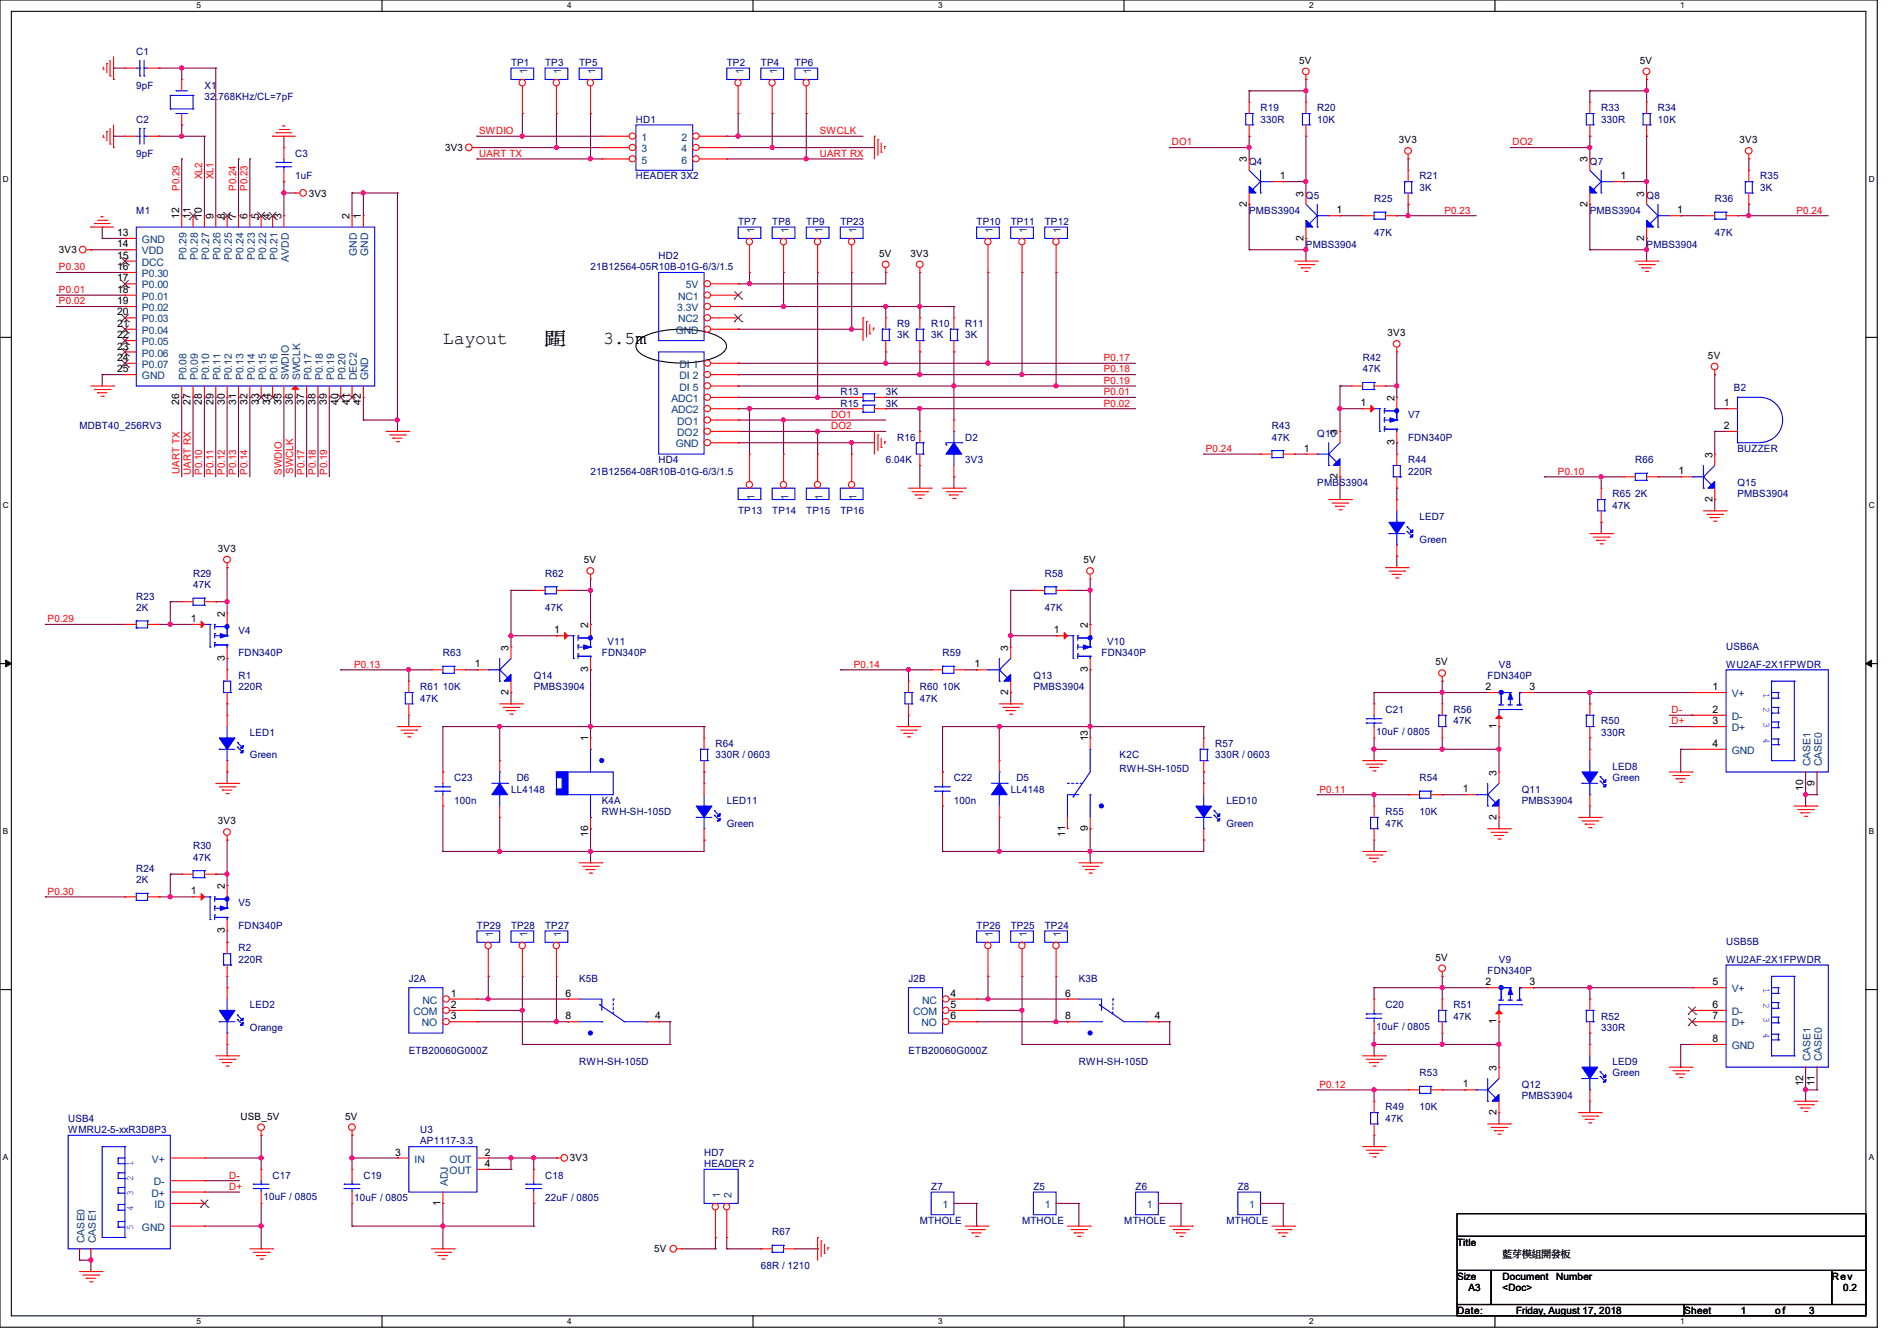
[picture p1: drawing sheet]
<svg xmlns="http://www.w3.org/2000/svg" width="297mm" height="210mm" viewBox="0 0 297 210" stroke-linecap="round" stroke-linejoin="round" font-family="sans-serif">
<defs><g id="words">
<g font-size="2.8">
<text x="69.3" y="53.8">Layout</text>
<text x="85.3" y="53.8">間</text>
<text x="85.3" y="53.8">距</text>
<text x="94.4" y="53.8">3.5m</text>
</g>
<g font-size="1.6" fill="#000080">
<text x="21.3" y="8.6">C1</text>
<text x="80" y="10.3">TP1</text>
<text x="85.3" y="10.3">TP3</text>
<text x="90.7" y="10.3">TP5</text>
<text x="113.8" y="10.3">TP2</text>
<text x="119.1" y="10.3">TP4</text>
<text x="124.5" y="10.3">TP6</text>
<text x="21.3" y="13.9">9pF</text>
<text x="32" y="13.9">X1</text>
<text x="32" y="15.7">32.768KHz/CL=7pF</text>
<text x="197.4" y="17.4">R19</text>
<text x="206.2" y="17.4">R20</text>
<text x="250.7" y="17.4">R33</text>
<text x="259.6" y="17.4">R34</text>
<text x="21.3" y="19.2">C2</text>
<text x="99.6" y="19.2">HD1</text>
<text x="197.4" y="19.2">330R</text>
<text x="206.2" y="19.2">10K</text>
<text x="250.7" y="19.2">330R</text>
<text x="259.6" y="19.2">10K</text>
<text x="21.3" y="24.6">9pF</text>
<text x="46.2" y="24.6">C3</text>
<text x="46.2" y="28.1">1uF</text>
<text x="99.6" y="28.1">HEADER 3X2</text>
<text x="195.6" y="25.8">Q4</text>
<text x="222.2" y="28.1">R21</text>
<text x="222.2" y="29.9">3K</text>
<text x="248.9" y="25.8">Q7</text>
<text x="275.6" y="28.1">R35</text>
<text x="275.6" y="29.9">3K</text>
<text x="21.3" y="33.4">M1</text>
<text x="115.6" y="35.2">TP7</text>
<text x="120.9" y="35.2">TP8</text>
<text x="126.2" y="35.2">TP9</text>
<text x="131.6" y="35.2">TP23</text>
<text x="152.9" y="35.2">TP10</text>
<text x="158.2" y="35.2">TP11</text>
<text x="163.6" y="35.2">TP12</text>
<text x="195.6" y="33.4">PMBS3904</text>
<text x="204.5" y="31.1">Q5</text>
<text x="215.1" y="31.7">R25</text>
<text x="248.9" y="33.4">PMBS3904</text>
<text x="257.8" y="31.1">Q8</text>
<text x="268.5" y="31.7">R36</text>
<text x="103.1" y="40.6">HD2</text>
<text x="204.5" y="38.8">PMBS3904</text>
<text x="215.1" y="37">47K</text>
<text x="257.8" y="38.8">PMBS3904</text>
<text x="268.5" y="37">47K</text>
<text x="92.5" y="42.3">21B12564-05R10B-01G-6/3/1.5</text>
<text x="140.5" y="51.2">R9</text>
<text x="140.5" y="53">3K</text>
<text x="145.8" y="51.2">R10</text>
<text x="145.8" y="53">3K</text>
<text x="151.1" y="51.2">R11</text>
<text x="151.1" y="53">3K</text>
<text x="213.4" y="56.6">R42</text>
<text x="213.4" y="58.3">47K</text>
<text x="131.6" y="63.7">R15</text>
<text x="131.6" y="61.9">R13</text>
<text x="138.7" y="63.7">3K</text>
<text x="138.7" y="61.9">3K</text>
<text x="220.5" y="65.4">V7</text>
<text x="271.5" y="61.2">B2</text>
<text x="12.4" y="67.2">MDBT40_256RV3</text>
<text x="140.5" y="69">R16</text>
<text x="151.1" y="69">D2</text>
<text x="199.1" y="67.2">R43</text>
<text x="199.1" y="69">47K</text>
<text x="206.2" y="68.5">Q10</text>
<text x="220.5" y="69">FDN340P</text>
<text x="272" y="70.8">BUZZER</text>
<text x="92.5" y="74.3">21B12564-08R10B-01G-6/3/1.5</text>
<text x="103.1" y="72.6">HD4</text>
<text x="138.7" y="72.6">6.04K</text>
<text x="151.1" y="72.6">3V3</text>
<text x="206.2" y="76.1">PMBS3904</text>
<text x="220.5" y="72.6">R44</text>
<text x="220.5" y="74.3">220R</text>
<text x="252.5" y="77.9">R65</text>
<text x="256" y="72.6">R66</text>
<text x="256" y="77.9">2K</text>
<text x="272" y="76.1">Q15</text>
<text x="272" y="77.9">PMBS3904</text>
<text x="115.6" y="80.6">TP13</text>
<text x="120.9" y="80.6">TP14</text>
<text x="126.2" y="80.6">TP15</text>
<text x="131.6" y="80.6">TP16</text>
<text x="222.2" y="81.4">LED7</text>
<text x="252.5" y="79.7">47K</text>
<text x="222.2" y="85">Green</text>
<text x="21.3" y="93.9">R23</text>
<text x="21.3" y="95.7">2K</text>
<text x="30.2" y="90.3">R29</text>
<text x="30.2" y="92.1">47K</text>
<text x="85.3" y="90.3">R62</text>
<text x="85.3" y="95.7">47K</text>
<text x="163.6" y="90.3">R58</text>
<text x="163.6" y="95.7">47K</text>
<text x="37.3" y="99.2">V4</text>
<text x="95.1" y="101">V11</text>
<text x="173.4" y="101">V10</text>
<text x="270.3" y="101.7">USB6A</text>
<text x="37.3" y="102.8">FDN340P</text>
<text x="37.3" y="106.3">R1</text>
<text x="69.3" y="102.8">R63</text>
<text x="83.6" y="106.3">Q14</text>
<text x="94.2" y="102.8">FDN340P</text>
<text x="147.6" y="102.8">R59</text>
<text x="161.8" y="106.3">Q13</text>
<text x="172.5" y="102.8">FDN340P</text>
<text x="232.9" y="106.3">FDN340P</text>
<text x="234.7" y="104.6">V8</text>
<text x="270.3" y="104.6">WU2AF-2X1FPWDR</text>
<text x="37.3" y="108.1">220R</text>
<text x="65.8" y="108.1">R61</text>
<text x="65.8" y="109.9">47K</text>
<text x="69.3" y="108.1">10K</text>
<text x="83.6" y="108.1">PMBS3904</text>
<text x="144" y="108.1">R60</text>
<text x="144" y="109.9">47K</text>
<text x="147.6" y="108.1">10K</text>
<text x="161.8" y="108.1">PMBS3904</text>
<text x="216.9" y="111.7">C21</text>
<text x="227.6" y="111.7">R56</text>
<text x="227.6" y="113.5">47K</text>
<text x="250.7" y="113.5">R50</text>
<text x="39.1" y="115.2">LED1</text>
<text x="39.1" y="118.8">Green</text>
<text x="112" y="117">R64</text>
<text x="112" y="118.8">330R / 0603</text>
<text x="175.3" y="118.8">K2C</text>
<text x="190.2" y="117">R57</text>
<text x="190.2" y="118.8">330R / 0603</text>
<text x="215.5" y="115.1">10uF / 0805</text>
<text x="250.7" y="115.2">330R</text>
<text x="71.1" y="122.3">C23</text>
<text x="71.1" y="125.9">100n</text>
<text x="80" y="124.1">LL4148</text>
<text x="80.9" y="122.3">D6</text>
<text x="94.2" y="125.9">K4A</text>
<text x="113.8" y="125.9">LED11</text>
<text x="149.4" y="122.3">C22</text>
<text x="149.4" y="125.9">100n</text>
<text x="158.2" y="124.1">LL4148</text>
<text x="159.1" y="122.3">D5</text>
<text x="175.3" y="120.9">RWH-SH-105D</text>
<text x="192" y="125.9">LED10</text>
<text x="222.2" y="122.3">R54</text>
<text x="238.3" y="124.1">Q11</text>
<text x="238.3" y="125.9">PMBS3904</text>
<text x="252.5" y="120.6">LED8</text>
<text x="252.5" y="122.3">Green</text>
<text x="94.2" y="127.7">RWH-SH-105D</text>
<text x="113.8" y="129.5">Green</text>
<text x="192" y="129.5">Green</text>
<text x="216.9" y="127.7">R55</text>
<text x="216.9" y="129.5">47K</text>
<text x="222.2" y="127.7">10K</text>
<text x="21.3" y="136.6">R24</text>
<text x="30.2" y="133">R30</text>
<text x="30.2" y="134.8">47K</text>
<text x="21.3" y="138.3">2K</text>
<text x="37.3" y="141.9">V5</text>
<text x="37.3" y="145.5">FDN340P</text>
<text x="37.3" y="149">R2</text>
<text x="74.7" y="145.5">TP29</text>
<text x="80" y="145.5">TP28</text>
<text x="85.3" y="145.5">TP27</text>
<text x="152.9" y="145.5">TP26</text>
<text x="158.2" y="145.5">TP25</text>
<text x="163.6" y="145.5">TP24</text>
<text x="270.3" y="148">USB5B</text>
<text x="37.3" y="150.8">220R</text>
<text x="64" y="153.8">J2A</text>
<text x="90.7" y="153.8">K5B</text>
<text x="142.2" y="153.8">J2B</text>
<text x="168.9" y="153.8">K3B</text>
<text x="232.9" y="152.6">FDN340P</text>
<text x="234.7" y="150.8">V9</text>
<text x="270.3" y="150.8">WU2AF-2X1FPWDR</text>
<text x="39.1" y="157.9">LED2</text>
<text x="39.1" y="161.5">Orange</text>
<text x="215.5" y="161.3">10uF / 0805</text>
<text x="216.9" y="157.9">C20</text>
<text x="227.6" y="157.9">R51</text>
<text x="227.6" y="159.7">47K</text>
<text x="250.7" y="159.7">R52</text>
<text x="250.7" y="161.5">330R</text>
<text x="64" y="165">ETB20060G000Z</text>
<text x="90.7" y="166.8">RWH-SH-105D</text>
<text x="142.2" y="165">ETB20060G000Z</text>
<text x="168.9" y="166.8">RWH-SH-105D</text>
<text x="252.5" y="166.8">LED9</text>
<text x="216.9" y="173.9">R49</text>
<text x="222.2" y="168.6">R53</text>
<text x="222.2" y="173.9">10K</text>
<text x="238.3" y="170.3">Q12</text>
<text x="238.3" y="172.1">PMBS3904</text>
<text x="252.5" y="168.6">Green</text>
<text x="10.7" y="175.7">USB4</text>
<text x="10.7" y="177.5">WMRU2-5-xxR3D8P3</text>
<text x="65.8" y="177.5">U3</text>
<text x="65.8" y="179.2">AP1117-3.3</text>
<text x="216.9" y="175.7">47K</text>
<text x="42.7" y="184.6">C17</text>
<text x="56.9" y="184.6">C19</text>
<text x="85.3" y="184.6">C18</text>
<text x="110.2" y="181">HD7</text>
<text x="110.2" y="182.8">HEADER 2</text>
<text x="41.2" y="188">10uF / 0805</text>
<text x="55.5" y="188.1">10uF / 0805</text>
<text x="85.3" y="188.1">22uF / 0805</text>
<text x="144" y="191.7">MTHOLE</text>
<text x="145.8" y="186.3">Z7</text>
<text x="160" y="191.7">MTHOLE</text>
<text x="161.8" y="186.3">Z5</text>
<text x="176" y="191.7">MTHOLE</text>
<text x="177.8" y="186.3">Z6</text>
<text x="192" y="191.7">MTHOLE</text>
<text x="193.8" y="186.3">Z8</text>
<text x="120.9" y="193.5">R67</text>
<text x="119.1" y="198.8">68R / 1210</text>
</g>
<g font-size="1.6" fill="#004080">
<text x="82.6" y="11.6" transform="rotate(-90 82.6 11.6)">1</text>
<text x="87.9" y="11.6" transform="rotate(-90 87.9 11.6)">1</text>
<text x="93.2" y="11.6" transform="rotate(-90 93.2 11.6)">1</text>
<text x="116.3" y="11.6" transform="rotate(-90 116.3 11.6)">1</text>
<text x="121.7" y="11.6" transform="rotate(-90 121.7 11.6)">1</text>
<text x="127" y="11.6" transform="rotate(-90 127 11.6)">1</text>
<text x="100.5" y="22.1">1</text>
<text x="100.5" y="23.8">3</text>
<text x="106.7" y="22.1">2</text>
<text x="106.7" y="23.8">4</text>
<text x="100.5" y="25.6">5</text>
<text x="106.7" y="25.6">6</text>
<text x="22.2" y="38.1">GND</text>
<text x="22.2" y="39.8">VDD</text>
<text x="22.2" y="41.6">DCC</text>
<text x="29.2" y="40.7" transform="rotate(-90 29.2 40.7)">P0.29</text>
<text x="31" y="40.7" transform="rotate(-90 31 40.7)">P0.28</text>
<text x="32.8" y="40.7" transform="rotate(-90 32.8 40.7)">P0.27</text>
<text x="34.5" y="40.7" transform="rotate(-90 34.5 40.7)">P0.26</text>
<text x="36.3" y="40.7" transform="rotate(-90 36.3 40.7)">P0.25</text>
<text x="38.1" y="40.7" transform="rotate(-90 38.1 40.7)">P0.24</text>
<text x="39.9" y="40.7" transform="rotate(-90 39.9 40.7)">P0.23</text>
<text x="41.7" y="40.7" transform="rotate(-90 41.7 40.7)">P0.22</text>
<text x="43.4" y="40.7" transform="rotate(-90 43.4 40.7)">P0.21</text>
<text x="45.2" y="41" transform="rotate(-90 45.2 41)">AVDD</text>
<text x="55.9" y="40.1" transform="rotate(-90 55.9 40.1)">GND</text>
<text x="57.7" y="40.1" transform="rotate(-90 57.7 40.1)">GND</text>
<text x="118.1" y="36.4" transform="rotate(-90 118.1 36.4)">1</text>
<text x="123.4" y="36.4" transform="rotate(-90 123.4 36.4)">1</text>
<text x="128.8" y="36.4" transform="rotate(-90 128.8 36.4)">1</text>
<text x="134.1" y="36.4" transform="rotate(-90 134.1 36.4)">1</text>
<text x="155.5" y="36.4" transform="rotate(-90 155.5 36.4)">1</text>
<text x="160.8" y="36.4" transform="rotate(-90 160.8 36.4)">1</text>
<text x="166.1" y="36.4" transform="rotate(-90 166.1 36.4)">1</text>
<text x="22.2" y="43.4">P0.30</text>
<text x="22.2" y="45.2">P0.00</text>
<text x="22.2" y="46.9">P0.01</text>
<text x="106.2" y="46.9">NC1</text>
<text x="107.4" y="45.2">5V</text>
<text x="22.2" y="48.7">P0.02</text>
<text x="22.2" y="50.5">P0.03</text>
<text x="22.2" y="52.3">P0.04</text>
<text x="105.8" y="52.3">GND</text>
<text x="106" y="48.7">3.3V</text>
<text x="106.2" y="50.5">NC2</text>
<text x="22.2" y="54.1">P0.05</text>
<text x="22.2" y="55.8">P0.06</text>
<text x="22.2" y="57.6">P0.07</text>
<text x="22.2" y="59.4">GND</text>
<text x="29.2" y="59.6" transform="rotate(-90 29.2 59.6)">P0.08</text>
<text x="31" y="59.6" transform="rotate(-90 31 59.6)">P0.09</text>
<text x="32.8" y="59.6" transform="rotate(-90 32.8 59.6)">P0.10</text>
<text x="34.5" y="59.6" transform="rotate(-90 34.5 59.6)">P0.11</text>
<text x="36.3" y="59.6" transform="rotate(-90 36.3 59.6)">P0.12</text>
<text x="38.1" y="59.6" transform="rotate(-90 38.1 59.6)">P0.13</text>
<text x="39.9" y="59.6" transform="rotate(-90 39.9 59.6)">P0.14</text>
<text x="41.7" y="59.6" transform="rotate(-90 41.7 59.6)">P0.15</text>
<text x="43.4" y="59.6" transform="rotate(-90 43.4 59.6)">P0.16</text>
<text x="45.2" y="59.6" transform="rotate(-90 45.2 59.6)">SWDIO</text>
<text x="47" y="59.6" transform="rotate(-90 47 59.6)">SWCLK</text>
<text x="48.8" y="59.6" transform="rotate(-90 48.8 59.6)">P0.17</text>
<text x="50.5" y="59.6" transform="rotate(-90 50.5 59.6)">P0.18</text>
<text x="52.3" y="59.6" transform="rotate(-90 52.3 59.6)">P0.19</text>
<text x="54.1" y="59.6" transform="rotate(-90 54.1 59.6)">P0.20</text>
<text x="55.9" y="59.6" transform="rotate(-90 55.9 59.6)">DEC2</text>
<text x="57.7" y="59.6" transform="rotate(-90 57.7 59.6)">GND</text>
<text x="106.4" y="57.6">DI 1</text>
<text x="106.4" y="59.4">DI 2</text>
<text x="105.1" y="63">ADC1</text>
<text x="105.1" y="64.7">ADC2</text>
<text x="106.4" y="61.2">DI 5</text>
<text x="105.8" y="70.1">GND</text>
<text x="106" y="66.5">DO1</text>
<text x="106" y="68.3">DO2</text>
<text x="118.1" y="78.2" transform="rotate(-90 118.1 78.2)">1</text>
<text x="123.4" y="78.2" transform="rotate(-90 123.4 78.2)">1</text>
<text x="128.8" y="78.2" transform="rotate(-90 128.8 78.2)">1</text>
<text x="134.1" y="78.2" transform="rotate(-90 134.1 78.2)">1</text>
<text x="271.1" y="109.2">V+</text>
<text x="271.1" y="112.7">D-</text>
<text x="271.1" y="114.5">D+</text>
<text x="271.1" y="118.1">GND</text>
<text x="283.5" y="120" transform="rotate(-90 283.5 120)">CASE1</text>
<text x="285.2" y="120" transform="rotate(-90 285.2 120)">CASE0</text>
<text x="77.2" y="146.7" transform="rotate(-90 77.2 146.7)">1</text>
<text x="82.6" y="146.7" transform="rotate(-90 82.6 146.7)">1</text>
<text x="87.9" y="146.7" transform="rotate(-90 87.9 146.7)">1</text>
<text x="155.5" y="146.7" transform="rotate(-90 155.5 146.7)">1</text>
<text x="160.8" y="146.7" transform="rotate(-90 160.8 146.7)">1</text>
<text x="166.1" y="146.7" transform="rotate(-90 166.1 146.7)">1</text>
<text x="271.1" y="155.4">V+</text>
<text x="64.7" y="159">COM</text>
<text x="66" y="160.7">NO</text>
<text x="66.2" y="157.2">NC</text>
<text x="143" y="159">COM</text>
<text x="144.3" y="160.7">NO</text>
<text x="144.4" y="157.2">NC</text>
<text x="271.1" y="159">D-</text>
<text x="271.1" y="160.7">D+</text>
<text x="271.1" y="164.3">GND</text>
<text x="283.5" y="166.2" transform="rotate(-90 283.5 166.2)">CASE1</text>
<text x="285.2" y="166.2" transform="rotate(-90 285.2 166.2)">CASE0</text>
<text x="23.8" y="182.1">V+</text>
<text x="24.1" y="185.6">D-</text>
<text x="64.9" y="182.1">IN</text>
<text x="70.1" y="185.8" transform="rotate(-90 70.1 185.8)">ADJ</text>
<text x="70.4" y="182.1">OUT</text>
<text x="70.4" y="183.9">OUT</text>
<text x="23.7" y="187.4">D+</text>
<text x="24.2" y="189.2">ID</text>
<text x="112.8" y="187.6" transform="rotate(-90 112.8 187.6)">1</text>
<text x="114.6" y="187.6" transform="rotate(-90 114.6 187.6)">2</text>
<text x="147.6" y="189.2">1</text>
<text x="163.6" y="189.2">1</text>
<text x="179.6" y="189.2">1</text>
<text x="195.6" y="189.2">1</text>
<text x="13.2" y="194.7" transform="rotate(-90 13.2 194.7)">CASE0</text>
<text x="15" y="194.7" transform="rotate(-90 15 194.7)">CASE1</text>
<text x="22.2" y="192.7">GND</text>
</g>
<g font-size="1.6">
<text x="203.4" y="10">5V</text>
<text x="256.8" y="10">5V</text>
<text x="69.7" y="23.7">3V3</text>
<text x="219" y="22.4">3V3</text>
<text x="272.4" y="22.4">3V3</text>
<text x="195.2" y="25.4" transform="rotate(-90 195.2 25.4)">3</text>
<text x="200.4" y="28.1">1</text>
<text x="248.5" y="25.4" transform="rotate(-90 248.5 25.4)">3</text>
<text x="253.7" y="28.1">1</text>
<text x="28.1" y="34.3" transform="rotate(-90 28.1 34.3)">12</text>
<text x="29.8" y="34.3" transform="rotate(-90 29.8 34.3)">11</text>
<text x="31.6" y="34.3" transform="rotate(-90 31.6 34.3)">10</text>
<text x="33.4" y="34.3" transform="rotate(-90 33.4 34.3)">9</text>
<text x="35.2" y="34.3" transform="rotate(-90 35.2 34.3)">8</text>
<text x="37" y="34.3" transform="rotate(-90 37 34.3)">7</text>
<text x="38.7" y="34.3" transform="rotate(-90 38.7 34.3)">6</text>
<text x="40.5" y="34.3" transform="rotate(-90 40.5 34.3)">5</text>
<text x="42.3" y="34.3" transform="rotate(-90 42.3 34.3)">4</text>
<text x="44.1" y="34.3" transform="rotate(-90 44.1 34.3)">3</text>
<text x="48.3" y="30.8">3V3</text>
<text x="54.7" y="34.3" transform="rotate(-90 54.7 34.3)">2</text>
<text x="56.5" y="34.3" transform="rotate(-90 56.5 34.3)">1</text>
<text x="195.2" y="32.3" transform="rotate(-90 195.2 32.3)">2</text>
<text x="204.1" y="30.8" transform="rotate(-90 204.1 30.8)">3</text>
<text x="209.3" y="33.4">1</text>
<text x="248.5" y="32.3" transform="rotate(-90 248.5 32.3)">2</text>
<text x="257.4" y="30.8" transform="rotate(-90 257.4 30.8)">3</text>
<text x="262.6" y="33.4">1</text>
<text x="9.2" y="39.7">3V3</text>
<text x="18.3" y="37">13</text>
<text x="18.3" y="38.7">14</text>
<text x="18.3" y="40.5">15</text>
<text x="137.6" y="40.2">5V</text>
<text x="142.6" y="40.2">3V3</text>
<text x="204.1" y="37.7" transform="rotate(-90 204.1 37.7)">2</text>
<text x="257.4" y="37.7" transform="rotate(-90 257.4 37.7)">2</text>
<text x="18.3" y="42.3">16</text>
<text x="18.3" y="44.1">17</text>
<text x="18.3" y="45.8">18</text>
<text x="18.3" y="47.6">19</text>
<text x="18.3" y="49.4">20</text>
<text x="18.3" y="51.2">21</text>
<text x="18.3" y="53">22</text>
<text x="217.3" y="52.7">3V3</text>
<text x="18.3" y="54.7">23</text>
<text x="18.3" y="56.5">24</text>
<text x="18.3" y="58.3">25</text>
<text x="267.4" y="56.2">5V</text>
<text x="28.1" y="63.5" transform="rotate(-90 28.1 63.5)">26</text>
<text x="29.8" y="63.5" transform="rotate(-90 29.8 63.5)">27</text>
<text x="31.6" y="63.5" transform="rotate(-90 31.6 63.5)">28</text>
<text x="33.4" y="63.5" transform="rotate(-90 33.4 63.5)">29</text>
<text x="35.2" y="63.5" transform="rotate(-90 35.2 63.5)">30</text>
<text x="37" y="63.5" transform="rotate(-90 37 63.5)">31</text>
<text x="38.7" y="63.5" transform="rotate(-90 38.7 63.5)">32</text>
<text x="40.5" y="63.5" transform="rotate(-90 40.5 63.5)">33</text>
<text x="42.3" y="63.5" transform="rotate(-90 42.3 63.5)">34</text>
<text x="44.1" y="63.5" transform="rotate(-90 44.1 63.5)">35</text>
<text x="45.8" y="63.5" transform="rotate(-90 45.8 63.5)">36</text>
<text x="47.6" y="63.5" transform="rotate(-90 47.6 63.5)">37</text>
<text x="49.4" y="63.5" transform="rotate(-90 49.4 63.5)">38</text>
<text x="51.2" y="63.5" transform="rotate(-90 51.2 63.5)">39</text>
<text x="53" y="63.5" transform="rotate(-90 53 63.5)">40</text>
<text x="54.7" y="63.5" transform="rotate(-90 54.7 63.5)">41</text>
<text x="56.5" y="63.5" transform="rotate(-90 56.5 63.5)">42</text>
<text x="213" y="63.6">1</text>
<text x="218.3" y="62.8" transform="rotate(-90 218.3 62.8)">2</text>
<text x="269.9" y="63.6">1</text>
<text x="204.1" y="70.7">1</text>
<text x="209.4" y="68.1" transform="rotate(-90 209.4 68.1)">3</text>
<text x="218.3" y="69.7" transform="rotate(-90 218.3 69.7)">3</text>
<text x="268.1" y="71.7" transform="rotate(-90 268.1 71.7)">3</text>
<text x="269.9" y="67.2">2</text>
<text x="209.4" y="75" transform="rotate(-90 209.4 75)">2</text>
<text x="262.8" y="74.3">1</text>
<text x="268.1" y="78.6" transform="rotate(-90 268.1 78.6)">2</text>
<text x="34.1" y="86.4">3V3</text>
<text x="91.4" y="88.2">5V</text>
<text x="169.6" y="88.2">5V</text>
<text x="29.9" y="97.4">1</text>
<text x="35.2" y="96.6" transform="rotate(-90 35.2 96.6)">2</text>
<text x="79.6" y="101.9" transform="rotate(-90 79.6 101.9)">3</text>
<text x="86.8" y="99.2">1</text>
<text x="92.1" y="98.3" transform="rotate(-90 92.1 98.3)">2</text>
<text x="157.9" y="101.9" transform="rotate(-90 157.9 101.9)">3</text>
<text x="165" y="99.2">1</text>
<text x="170.3" y="98.3" transform="rotate(-90 170.3 98.3)">2</text>
<text x="35.2" y="103.5" transform="rotate(-90 35.2 103.5)">3</text>
<text x="74.3" y="104.5">1</text>
<text x="92.1" y="105.2" transform="rotate(-90 92.1 105.2)">3</text>
<text x="152.6" y="104.5">1</text>
<text x="170.3" y="105.2" transform="rotate(-90 170.3 105.2)">3</text>
<text x="224.7" y="104.2">5V</text>
<text x="79.6" y="108.8" transform="rotate(-90 79.6 108.8)">2</text>
<text x="157.9" y="108.8" transform="rotate(-90 157.9 108.8)">2</text>
<text x="232.6" y="108.1">2</text>
<text x="239.5" y="108.1">3</text>
<text x="268.1" y="108.1">1</text>
<text x="268.1" y="111.6">2</text>
<text x="268.1" y="113.4">3</text>
<text x="92.1" y="116.1" transform="rotate(-90 92.1 116.1)">1</text>
<text x="170.3" y="116.1" transform="rotate(-90 170.3 116.1)">13</text>
<text x="234.3" y="114.1" transform="rotate(-90 234.3 114.1)">1</text>
<text x="268.1" y="117">4</text>
<text x="229" y="124.1">1</text>
<text x="234.3" y="121.5" transform="rotate(-90 234.3 121.5)">3</text>
<text x="282.3" y="123.9" transform="rotate(-90 282.3 123.9)">10</text>
<text x="284.1" y="123" transform="rotate(-90 284.1 123)">9</text>
<text x="34.1" y="129.1">3V3</text>
<text x="92.1" y="131" transform="rotate(-90 92.1 131)">16</text>
<text x="166.8" y="131" transform="rotate(-90 166.8 131)">11</text>
<text x="170.3" y="130.1" transform="rotate(-90 170.3 130.1)">9</text>
<text x="234.3" y="128.4" transform="rotate(-90 234.3 128.4)">2</text>
<text x="29.9" y="140.1">1</text>
<text x="35.2" y="139.2" transform="rotate(-90 35.2 139.2)">2</text>
<text x="35.2" y="146.1" transform="rotate(-90 35.2 146.1)">3</text>
<text x="224.7" y="150.4">5V</text>
<text x="232.6" y="154.3">2</text>
<text x="239.5" y="154.3">3</text>
<text x="268.1" y="154.3">5</text>
<text x="70.6" y="156.1">1</text>
<text x="70.6" y="157.9">2</text>
<text x="70.6" y="159.6">3</text>
<text x="88.6" y="159.6">8</text>
<text x="88.6" y="156.1">6</text>
<text x="102.6" y="159.6">4</text>
<text x="148.8" y="156.1">4</text>
<text x="148.8" y="157.9">5</text>
<text x="148.8" y="159.6">6</text>
<text x="166.8" y="159.6">8</text>
<text x="166.8" y="156.1">6</text>
<text x="180.8" y="159.6">4</text>
<text x="234.3" y="160.4" transform="rotate(-90 234.3 160.4)">1</text>
<text x="268.1" y="157.9">6</text>
<text x="268.1" y="159.6">7</text>
<text x="234.3" y="167.7" transform="rotate(-90 234.3 167.7)">3</text>
<text x="268.1" y="163.2">8</text>
<text x="229" y="170.3">1</text>
<text x="282.3" y="170.1" transform="rotate(-90 282.3 170.1)">12</text>
<text x="284.1" y="170.1" transform="rotate(-90 284.1 170.1)">11</text>
<text x="37.7" y="175.3">USB_5V</text>
<text x="54.1" y="175.3">5V</text>
<text x="234.3" y="174.6" transform="rotate(-90 234.3 174.6)">2</text>
<text x="61.9" y="181">3</text>
<text x="75.9" y="181">2</text>
<text x="75.9" y="182.8">4</text>
<text x="89.2" y="181.9">3V3</text>
<text x="69" y="188.8" transform="rotate(-90 69 188.8)">1</text>
<text x="102.4" y="196.1">5V</text>
<text x="228.1" y="195.1">Title</text>
<text x="235.2" y="196.9">藍芽模組開發板</text>
<text x="228.1" y="200.4">Size</text>
<text x="229.9" y="202.2">A3</text>
<text x="235.2" y="200.4">Document</text>
<text x="235.2" y="202.2">&lt;Doc&gt;</text>
<text x="243.7" y="200.4">Number</text>
<text x="286.8" y="200.4">Rev</text>
<text x="288.6" y="202.2">0.2</text>
<text x="228.1" y="205.7">Date:</text>
<text x="237.4" y="205.7">Friday, August 17, 2018</text>
<text x="263.7" y="205.7">Sheet</text>
<text x="272.6" y="205.7">1</text>
<text x="277.9" y="205.7">o f</text>
<text x="283.2" y="205.7">3</text>
</g>
<g font-size="1.6" fill="#f00">
<text x="75" y="21">SWDIO</text>
<text x="128.4" y="21">SWCLK</text>
<text x="183.5" y="22.8">DO1</text>
<text x="236.8" y="22.8">DO2</text>
<text x="28.1" y="29.9" transform="rotate(-90 28.1 29.9)">P0.29</text>
<text x="31.7" y="28.1" transform="rotate(-90 31.7 28.1)">XL2</text>
<text x="33.4" y="28.1" transform="rotate(-90 33.4 28.1)">XL1</text>
<text x="37" y="29.9" transform="rotate(-90 37 29.9)">P0.24</text>
<text x="38.8" y="29.9" transform="rotate(-90 38.8 29.9)">P0.23</text>
<text x="75" y="24.6">UART TX</text>
<text x="128.4" y="24.6">UART RX</text>
<text x="226.1" y="33.4">P0.23</text>
<text x="281.3" y="33.4">P0.24</text>
<text x="9.2" y="45.9">P0.01</text>
<text x="9.2" y="47.7">P0.02</text>
<text x="9.2" y="42.3">P0.30</text>
<text x="172.8" y="56.6">P0.17</text>
<text x="172.8" y="58.3">P0.18</text>
<text x="130.1" y="65.4">DO1</text>
<text x="172.8" y="61.9">P0.01</text>
<text x="172.8" y="63.7">P0.02</text>
<text x="172.8" y="60.1">P0.19</text>
<text x="130.1" y="67.2">DO2</text>
<text x="188.8" y="70.8">P0.24</text>
<text x="28.1" y="74.2" transform="rotate(-90 28.1 74.2)">UART TX</text>
<text x="29.9" y="74.3" transform="rotate(-90 29.9 74.3)">UART RX</text>
<text x="31.7" y="74.3" transform="rotate(-90 31.7 74.3)">P0.10</text>
<text x="33.4" y="74.3" transform="rotate(-90 33.4 74.3)">P0.11</text>
<text x="35.2" y="74.3" transform="rotate(-90 35.2 74.3)">P0.12</text>
<text x="37" y="74.3" transform="rotate(-90 37 74.3)">P0.13</text>
<text x="38.8" y="74.3" transform="rotate(-90 38.8 74.3)">P0.14</text>
<text x="44.1" y="74.3" transform="rotate(-90 44.1 74.3)">SWDIO</text>
<text x="45.9" y="74.2" transform="rotate(-90 45.9 74.2)">SWCLK</text>
<text x="47.7" y="74.3" transform="rotate(-90 47.7 74.3)">P0.17</text>
<text x="49.4" y="74.3" transform="rotate(-90 49.4 74.3)">P0.18</text>
<text x="51.2" y="74.3" transform="rotate(-90 51.2 74.3)">P0.19</text>
<text x="243.9" y="74.3">P0.10</text>
<text x="7.5" y="97.4">P0.29</text>
<text x="55.5" y="104.6">P0.13</text>
<text x="133.7" y="104.6">P0.14</text>
<text x="261.7" y="111.7">D-</text>
<text x="261.7" y="113.5">D+</text>
<text x="206.6" y="124.1">P0.11</text>
<text x="7.5" y="140.1">P0.30</text>
<text x="206.6" y="170.3">P0.12</text>
<text x="35.9" y="184.6">D-</text>
<text x="35.9" y="186.3">D+</text>
</g>
<g font-size="1.5" fill="#00f">
<text x="276.1" y="108.5" transform="rotate(90 276.1 108.5)">1</text>
<text x="276.1" y="110.8" transform="rotate(90 276.1 110.8)">2</text>
<text x="276.1" y="113.1" transform="rotate(90 276.1 113.1)">3</text>
<text x="276.1" y="115.6" transform="rotate(90 276.1 115.6)">4</text>
<text x="276.1" y="154.7" transform="rotate(90 276.1 154.7)">1</text>
<text x="276.1" y="157" transform="rotate(90 276.1 157)">2</text>
<text x="276.1" y="159.3" transform="rotate(90 276.1 159.3)">3</text>
<text x="276.1" y="161.8" transform="rotate(90 276.1 161.8)">4</text>
<text x="20.8" y="184.9" transform="rotate(-90 20.8 184.9)">2</text>
<text x="20.8" y="182.6" transform="rotate(-90 20.8 182.6)">1</text>
<text x="20.8" y="189.7" transform="rotate(-90 20.8 189.7)">4</text>
<text x="20.8" y="187.2" transform="rotate(-90 20.8 187.2)">3</text>
<text x="20.8" y="192.6" transform="rotate(-90 20.8 192.6)">5</text>
</g>
<g font-size="1.3">
<text x="30.8" y="1.3">5</text>
<text x="88.8" y="1.3">4</text>
<text x="146.9" y="1.3">3</text>
<text x="205" y="1.3">2</text>
<text x="263.1" y="1.3">1</text>
<text x=".5" y="28.4">D</text>
<text x="292.6" y="28.4">D</text>
<text x=".5" y="79.5">C</text>
<text x="292.6" y="79.5">C</text>
<text x=".5" y="130.6">B</text>
<text x="292.6" y="130.6">B</text>
<text x=".5" y="181.7">A</text>
<text x="292.6" y="181.7">A</text>
<text x="30.8" y="207.4">5</text>
<text x="88.8" y="207.4">4</text>
<text x="146.9" y="207.4">3</text>
<text x="205" y="207.4">2</text>
<text x="263.1" y="207.4">1</text>
</g>
</g></defs>
<path d="M0 0h293.9v207.9h-293.9zM1.8 1.8h290.3v204.3h-290.3z" fill="none" stroke="#000" stroke-width=".17"/>
<g fill="#fff">
<path d="M30.8 .2h.7v1.4h-.7z"/>
<path d="M30.8 206.2h.7v1.4h-.7z"/>
</g>
<path d="M59.8 0v1.8M59.8 206.1v1.8" fill="none" stroke="#000" stroke-width=".17"/>
<g fill="#fff">
<path d="M88.8 .2h.7v1.4h-.7z"/>
<path d="M88.8 206.2h.7v1.4h-.7z"/>
</g>
<path d="M117.9 0v1.8M117.9 206.1v1.8" fill="none" stroke="#000" stroke-width=".17"/>
<g fill="#fff">
<path d="M146.9 .2h.7v1.4h-.7z"/>
<path d="M146.9 206.2h.7v1.4h-.7z"/>
</g>
<path d="M176 0v1.8M176 206.1v1.8" fill="none" stroke="#000" stroke-width=".17"/>
<g fill="#fff">
<path d="M205 .2h.7v1.4h-.7z"/>
<path d="M205 206.2h.7v1.4h-.7z"/>
</g>
<path d="M234.1 0v1.8M234.1 206.1v1.8" fill="none" stroke="#000" stroke-width=".17"/>
<g fill="#fff">
<path d="M263.1 .2h.6v1.4h-.6z"/>
<path d="M263.1 206.2h.6v1.4h-.6z"/>
<path d="M.5 27.3h.9v1.4h-.9z"/>
<path d="M292.6 27.3h.9v1.4h-.9z"/>
<path d="M.5 78.4h.9v1.4h-.9z"/>
<path d="M292.6 78.4h.9v1.4h-.9z"/>
</g>
<path d="M0 52.8h1.8M292.1 52.8h1.8" fill="none" stroke="#000" stroke-width=".17"/>
<g fill="#fff">
<path d="M.5 129.5h.8v1.4h-.8z"/>
<path d="M292.6 129.5h.8v1.4h-.8z"/>
</g>
<path d="M0 103.9h1.8M292.1 103.9h1.8" fill="none" stroke="#000" stroke-width=".17"/>
<path d="M.9 103.4l.9 .5-.9 .5zM292.1 103.9l.9-.5v1z" fill="#000" stroke="#000" stroke-width=".16"/>
<g fill="#fff">
<path d="M.5 180.5h.8v1.4h-.8z"/>
<path d="M292.6 180.5h.8v1.4h-.8z"/>
</g>
<path d="M100 53.3a9.1 9.1 0 0 1 5.4-1.7 14 14 0 0 1 7.4 1.3 1.4 1.4 0 0 1 .9 1.3 1.4 1.4 0 0 1-.9 1.3 14.8 14.8 0 0 1-9.7 1 5.4 5.4 0 0 1-3.4-1.8l-.1-.5 .1-.5zM0 155h1.8M292.1 155h1.8M228.1 190.1h64v3.5h-64zM228.1 193.6h64v5.4h-64zM228.1 199h5.4v5.3h-5.4zM233.5 199h53.3v5.3h-53.3zM286.8 199h5.3v5.3h-5.3zM228.1 204.3h35.6v1.8h-35.6zM263.7 204.3h28.4v1.8h-28.4z" fill="none" stroke="#000" stroke-width=".17"/>
<g fill="none" stroke="#800040" stroke-width=".17">
<path d="M17.8 10.7h.1M17.8 10.7h1.8M24.9 10.7h.1M24.9 10.7h8.9M28.4 19.6h.1M28.4 10.7h.1M28.4 10.7v1.7M28.4 19.6v1.7M33.8 10.7h.1M33.8 10.7v23.1M81.8 17.8h.1M81.8 17.8v3.5"/>
<path d="M87.1 17.8h.1M87.1 17.8v5.3M92.5 17.8h.1M92.5 17.8v7.1M115.6 17.8h.1M115.6 17.8v3.5M120.9 17.8h.1M120.9 17.8v5.3M126.2 17.8h.1M126.2 17.8v7.1M195.6 14.2h.1M195.6 14.2v1.8"/>
<path d="M195.6 14.2h8.9M204.5 12.4h.1M204.5 14.2h.1M204.5 12.4v3.6M248.9 14.2h.1M248.9 14.2v1.8M248.9 14.2h8.9M257.8 14.2h.1M257.8 12.4h.1M257.8 12.4v3.6M14.2 39.1h.1M14.2 39.1h5.4"/>
<path d="M16 37.3h.1M16 35.6h.1M16 35.6v1.7M16 37.3h3.6M17.8 21.3h.1M17.8 21.3h1.8M24.9 21.3h.1M24.9 21.3h7.1M28.4 21.3h.1M28.4 24.9h.1M28.4 24.9v8.9M32 21.3h.1"/>
<path d="M32 21.3v12.5M37.3 24.9h.1M37.3 24.9v8.9M39.1 24.9h.1M39.1 24.9v8.9M44.4 21.3h.1M44.4 30.2h.1M44.4 28.4h.1M44.4 21.3v1.8M44.4 28.4v5.4M44.4 30.2h1.8M55.1 30.2h.1"/>
<path d="M55.1 30.2v3.6M55.1 30.2h7.1M56.9 30.2h.1M56.9 30.2v3.6M62.2 30.2h.1M62.2 30.2v37.4M74.7 24.9h.1M74.7 21.3h.1M74.7 23.1h.1M74.7 21.3h19.5M74.7 24.9h19.5M74.7 23.1h19.5"/>
<path d="M81.8 21.3h.1M87.1 23.1h.1M92.5 24.9h.1M113.8 24.9h.1M113.8 21.3h.1M113.8 23.1h.1M113.8 21.3h21.3M113.8 24.9h21.3M113.8 23.1h23.1M115.6 21.3h.1M120.9 23.1h.1M126.2 24.9h.1"/>
<path d="M183.1 23.1h.1M183.1 23.1h12.5M195.6 39.1h.1M195.6 32h.1M195.6 23.1h.1M195.6 21.3h.1M195.6 39.1h8.9M195.6 21.3v3.6M195.6 32v7.1M200.9 28.4h.1M200.9 28.4h3.6M204.5 28.4h.1"/>
<path d="M204.5 21.3h.1M204.5 39.1h.1M204.5 37.3h.1M204.5 21.3v8.9M204.5 37.3v3.6M209.8 33.8h.1M209.8 33.8h3.6M218.7 33.8h.1M218.7 33.8h12.4M220.5 24.9h.1M220.5 33.8h.1M220.5 32h.1"/>
<path d="M220.5 24.9v1.8M220.5 32v1.8M236.5 23.1h.1M236.5 23.1h12.4M248.9 23.1h.1M248.9 21.3h.1M248.9 39.1h.1M248.9 32h.1M248.9 39.1h8.9M248.9 21.3v3.6M248.9 32v7.1M254.3 28.4h.1"/>
<path d="M254.3 28.4h3.5M257.8 21.3h.1M257.8 28.4h.1M257.8 39.1h.1M257.8 37.3h.1M257.8 21.3v8.9M257.8 37.3v3.6M263.1 33.8h.1M263.1 33.8h3.6M272 33.8h.1M272 33.8h14.3M273.8 32h.1"/>
<path d="M273.8 24.9h.1M273.8 33.8h.1M273.8 24.9v1.8M273.8 32v1.8M8.9 46.2h.1M8.9 48h.1M8.9 42.7h.1M8.9 46.2h10.7M8.9 48h10.7M8.9 42.7h10.7M16 58.7h.1M16 58.7h3.6"/>
<path d="M16 58.7v1.8M115.6 48h.1M115.6 51.6h.1M115.6 56.9h.1M115.6 58.7h.1M115.6 44.4h.1M115.6 48h33.8M115.6 58.7h62.2M115.6 51.6h19.5M115.6 56.9h62.2M117.3 42.7h.1M117.3 44.4h.1"/>
<path d="M117.3 42.7v1.7M122.7 42.7h.1M122.7 48h.1M122.7 42.7v5.3M128 42.7h.1M128 42.7v19.5M133.3 42.7h.1M133.3 51.6h.1M133.3 42.7v8.9M138.7 55.1h.1M138.7 48h.1M138.7 56.9h.1"/>
<path d="M138.7 42.7h.1M138.7 42.7v1.7h-23.1M138.7 48v1.8M138.7 55.1v1.8M144 42.7h.1M144 55.1h.1M144 48h.1M144 58.7h.1M144 42.7v7.1M144 55.1v3.6M149.4 48h.1M149.4 55.1h.1"/>
<path d="M149.4 48v1.8M149.4 55.1v10.7M154.7 42.7h.1M154.7 56.9h.1M154.7 42.7v14.2M160 42.7h.1M160 58.7h.1M160 42.7v16M165.4 42.7h.1M165.4 42.7v17.8M218.7 55.1h.1M218.7 55.1v7.1"/>
<path d="M268.5 58.7h.1M268.5 58.7v5.3M28.4 62.2h.1M28.4 62.2v12.5M30.2 62.2h.1M30.2 62.2v12.5M32 62.2h.1M32 62.2v12.5M33.8 62.2h.1M33.8 62.2v12.5M35.6 62.2h.1M35.6 62.2v12.5"/>
<path d="M37.3 62.2h.1M37.3 62.2v12.5M39.1 62.2h.1M39.1 62.2v12.5M44.4 62.2h.1M44.4 62.2v12.5M46.2 62.2h.1M46.2 62.2v12.5M48 62.2h.1M48 62.2v12.5M49.8 62.2h.1M49.8 62.2v12.5"/>
<path d="M51.6 62.2h.1M51.6 62.2v12.5M56.9 65.8h.1M56.9 62.2h.1M56.9 62.2v3.6M56.9 65.8h5.3M62.2 65.8h.1M115.6 64h.1M115.6 69.3h.1M115.6 67.6h.1M115.6 62.2h.1M115.6 60.5h.1"/>
<path d="M115.6 65.8h.1M115.6 65.8h23.1M115.6 62.2h17.7M115.6 64h17.7M115.6 69.3h21.3M115.6 67.6h23.1M115.6 60.5h62.2M117.3 64h.1M117.3 64v7.1M122.7 65.8h.1M122.7 65.8v5.3M128 67.6h.1"/>
<path d="M128 62.2h.1M128 67.6v3.5M133.3 69.3h.1M133.3 69.3v1.8M138.7 62.2h.1M138.7 64h.1M138.7 62.2h39.1M138.7 64h39.1M144 64h.1M144 72.9h.1M144 64v3.6M144 72.9v3.6"/>
<path d="M149.4 74.7h.1M149.4 60.5h.1M149.4 74.7v1.8M165.4 60.5h.1M188.5 71.1h.1M188.5 71.1h8.9M202.7 71.1h.1M202.7 71.1h1.8M209.8 74.7h.1M209.8 64h.1M209.8 60.5h.1M209.8 64h3.6"/>
<path d="M209.8 60.5h1.8M209.8 60.5v7.1M209.8 74.7v3.5M216.9 60.5h.1M216.9 60.5h1.8M218.7 69.3h.1M218.7 76.5h.1M218.7 60.5h.1M218.7 69.3v1.8M218.7 76.5v1.7M241.8 74.7h.1M241.8 74.7h12.5"/>
<path d="M250.7 74.7h.1M250.7 74.7v1.8M259.6 74.7h.1M259.6 74.7h3.5M268.5 67.6h.1M268.5 78.2h.1M268.5 64h.1M268.5 64h1.8M268.5 67.6h1.8M268.5 67.6v3.5M268.5 78.2v1.8M7.1 97.8h.1"/>
<path d="M7.1 97.8h12.5M24.9 97.8h.1M24.9 97.8h5.3M26.7 94.2h.1M26.7 97.8h.1M26.7 94.2v3.6M26.7 94.2h1.7M33.8 94.2h.1M33.8 94.2h1.8M35.6 94.2h.1M35.6 88.9h.1M35.6 88.9v7.1"/>
<path d="M80 99.6h.1M80 92.5h.1M80 92.5v8.8M80 99.6h7.1M80 92.5h3.6M87.1 99.6h.1M88.9 92.5h3.6M92.5 92.5h.1M92.5 97.8h.1M92.5 90.7v7.1M158.2 99.6h.1M158.2 92.5h.1"/>
<path d="M158.2 92.5v8.8M158.2 99.6h7.2M158.2 92.5h3.6M165.4 99.6h.1M167.1 92.5h3.6M170.7 92.5h.1M170.7 97.8h.1M170.7 90.7v7.1M218.7 87.1h.1M218.7 87.1v1.8M250.7 81.8h.1M250.7 81.8v1.8"/>
<path d="M35.6 103.1h.1M35.6 110.2h.1M35.6 103.1v1.8M35.6 110.2v1.8M53.3 104.9h.1M53.3 104.9h14.3M64 113.8h.1M64 104.9h.1M64 104.9v1.8M64 112v1.8M69.3 113.8h.1M69.3 113.8v7.1"/>
<path d="M69.3 113.8h40.9M72.9 104.9h1.8M74.7 104.9h.1M78.2 113.8h.1M78.2 113.8v5.3M80 110.2h.1M80 108.5v1.7M92.5 104.9h.1M92.5 113.8h.1M92.5 104.9v10.7M110.2 113.8h.1M110.2 113.8v1.8"/>
<path d="M131.6 104.9h.1M131.6 104.9h14.2M142.2 104.9h.1M142.2 113.8h.1M142.2 104.9v1.8M142.2 112v1.8M147.6 113.8h.1M147.6 113.8h40.9M147.6 113.8v7.1M151.1 104.9h1.8M152.9 104.9h.1M156.5 113.8h.1"/>
<path d="M156.5 113.8v5.3M158.2 110.2h.1M158.2 108.5v1.7M170.7 113.8h.1M170.7 104.9h.1M170.7 104.9v10.7M188.5 113.8h.1M188.5 113.8v1.8M215.1 108.5h.1M215.1 117.3h.1M215.1 119.1h.1M215.1 108.5v1.7"/>
<path d="M215.1 115.6v3.5M215.1 108.5h17.8M215.1 117.3h19.6M225.8 106.7h.1M225.8 108.5h.1M225.8 117.3h.1M225.8 106.7v3.5M225.8 115.6v1.7M234.7 117.3h.1M234.7 113.8h.1M234.7 113.8v7.1M240 108.5h24.9"/>
<path d="M248.9 110.2h.1M248.9 108.5h.1M248.9 115.6h.1M248.9 108.5v1.7M248.9 115.6v1.7M261.4 112h3.5M261.4 113.8h3.5M263.1 117.3h.1M263.1 117.3h1.8M263.1 117.3v3.6M264.9 112h.1M264.9 113.8h.1"/>
<path d="M264.9 108.5h.1M26.7 136.9h.1M26.7 136.9v3.6M26.7 136.9h1.7M33.8 136.9h.1M33.8 136.9h1.8M35.6 120.9h.1M35.6 131.6h.1M35.6 138.7h.1M35.6 120.9v1.8M35.6 131.6v7.1M69.3 133.3h.1"/>
<path d="M69.3 120.9h.1M69.3 126.2v7.1M78.2 133.3h.1M78.2 128v5.3M92.5 133.3h.1M92.5 135.1h.1M92.5 129.8h.1M92.5 129.8v5.3M110.2 120.9h.1M110.2 131.6h.1M110.2 131.6v1.7h-40.9M110.2 120.9v1.8"/>
<path d="M147.6 120.9h.1M147.6 133.3h.1M147.6 126.2v7.1M156.5 133.3h.1M156.5 128v5.3M170.7 135.1h.1M170.7 133.3h.1M170.7 129.8h.1M170.7 129.8v5.3M188.5 120.9h.1M188.5 131.6h.1M188.5 120.9v1.8"/>
<path d="M188.5 131.6v1.7h-40.9M206.2 124.5h.1M206.2 124.5h14.3M215.1 124.5h.1M215.1 133.3h.1M215.1 124.5v1.7M215.1 131.6v1.7M220.5 124.5h.1M225.8 124.5h.1M225.8 124.5h3.6M234.7 129.8h.1M234.7 128v1.8"/>
<path d="M248.9 128h.1M248.9 126.2v1.8M263.1 120.9h.1M282.7 124.5h.1M282.7 126.2h.1M282.7 124.5h1.8M282.7 120.9v5.3M284.5 124.5h.1M284.5 120.9v3.6M7.1 140.5h.1M7.1 140.5h12.5M24.9 140.5h.1"/>
<path d="M24.9 140.5h5.3M26.7 140.5h.1M35.6 147.6h.1M35.6 154.7h.1M35.6 145.8v1.8M35.6 152.9v1.8M74.7 158.2h7.1M74.7 156.5h14.2M76.5 152.9h.1M76.5 156.5h.1M76.5 152.9v3.6M81.8 158.2h.1"/>
<path d="M81.8 152.9v10.7M87.1 152.9v7.1M88.9 156.5h.1M152.9 158.2h7.1M152.9 156.5h14.2M154.7 156.5h.1M154.7 152.9h.1M154.7 152.9v3.6M160 158.2h.1M160 152.9v10.7M165.4 152.9v7.1M167.1 156.5h.1"/>
<path d="M215.1 154.7h.1M215.1 154.7h17.8M215.1 154.7v1.8M225.8 152.9h.1M225.8 154.7h.1M225.8 152.9v3.6M240 154.7h.1M240 154.7h24.9M248.9 156.5h.1M248.9 154.7v1.8M264.9 154.7h.1M35.6 165.4h.1"/>
<path d="M35.6 163.6v1.8M40.9 177.8h.1M40.9 177.8v5.3M55.1 177.8h.1M55.1 177.8v5.3M74.7 160h14.2M81.8 163.6h.1M81.8 163.6h23.1M87.1 160h.1M88.9 160h.1M103.1 160h.1M103.1 160h1.8"/>
<path d="M104.9 163.6h.1M104.9 160h.1M104.9 160v3.6M152.9 160h14.2M160 163.6h.1M160 163.6h23.1M165.4 160h.1M167.1 160h.1M181.4 160h.1M181.4 160h1.7M183.1 160h.1M183.1 163.6h.1"/>
<path d="M183.1 160v3.6M206.2 170.7h.1M206.2 170.7h14.3M215.1 179.6h.1M215.1 170.7h.1M215.1 163.6h.1M215.1 165.4h.1M215.1 161.8v3.6M215.1 170.7v1.8M215.1 177.8v1.8M215.1 163.6h19.6M225.8 163.6h.1"/>
<path d="M225.8 161.8v1.8M225.8 170.7h3.6M229.4 170.7h.1M234.7 163.6h.1M234.7 176h.1M234.7 160h.1M234.7 160v7.1M234.7 174.2v1.8M248.9 161.8h.1M248.9 174.2h.1M248.9 161.8v1.8M248.9 172.5v1.7"/>
<path d="M263.1 167.1h.1M263.1 163.6h.1M263.1 163.6h1.8M263.1 163.6v3.5M282.7 170.7h.1M282.7 172.5h.1M282.7 167.1v5.4M282.7 170.7h1.8M284.5 170.7h.1M284.5 167.1v3.6M12.4 197.4h.1M12.4 195.6v1.8"/>
<path d="M12.4 197.4h1.8M14.2 197.4h.1M14.2 199.1h.1M14.2 195.6h.1M14.2 195.6v3.5M32 184.9h5.3M32 186.7h5.3M32 181.4h8.9M32 192h8.9M37.3 184.9h.1M37.3 186.7h.1M40.9 195.6h.1"/>
<path d="M40.9 181.4h.1M40.9 192h.1M40.9 188.5v7.1M55.1 181.4h.1M55.1 192h.1M55.1 188.5v3.5M55.1 181.4h7.1M55.1 192h28.5M62.2 181.4h.1M69.3 188.5h.1M69.3 192h.1M69.3 195.6h.1"/>
<path d="M69.3 188.5v7.1M76.5 183.1h.1M76.5 181.4h10.6M76.5 183.1h3.5M80 181.4h.1M80 183.1h.1M80 181.4v1.7M83.6 188.5h.1M83.6 181.4h.1M83.6 192h.1M83.6 181.4v1.7M83.6 188.5v3.5"/>
<path d="M87.1 181.4h.1M106.7 195.6h5.3M112 195.6h.1M112 193.8h.1M112 193.8v1.8M113.8 195.6h.1M113.8 195.6h5.3M113.8 193.8v1.8M119.1 195.6h.1M124.5 195.6h3.5M128 195.6h.1M149.4 188.5h3.5"/>
<path d="M152.9 188.5h.1M152.9 192h.1M152.9 188.5v3.5M165.4 188.5h3.5M168.9 192h.1M168.9 188.5h.1M168.9 188.5v3.5M181.4 188.5h3.5M184.9 192h.1M184.9 188.5h.1M184.9 188.5v3.5M197.4 188.5h3.5"/>
<path d="M200.9 188.5h.1M200.9 192h.1M200.9 188.5v3.5"/>
</g>
<g fill="#f0f" stroke="#f0f" stroke-width=".17">
<circle cx="28.4" cy="10.6" r=".32"/>
<circle cx="28.4" cy="21.3" r=".32"/>
<circle cx="26.6" cy="97.8" r=".32"/>
<circle cx="26.6" cy="140.4" r=".32"/>
<circle cx="56.9" cy="30.2" r=".32"/>
<circle cx="62.2" cy="65.8" r=".32"/>
<circle cx="92.4" cy="24.9" r=".32"/>
<circle cx="81.8" cy="21.3" r=".32"/>
<circle cx="44.4" cy="30.2" r=".32"/>
<circle cx="87.1" cy="23.1" r=".32"/>
<circle cx="35.5" cy="136.9" r=".32"/>
<circle cx="35.5" cy="94.2" r=".32"/>
<circle cx="115.5" cy="21.3" r=".32"/>
<circle cx="120.9" cy="23.1" r=".32"/>
<circle cx="126.2" cy="24.9" r=".32"/>
<circle cx="128" cy="62.2" r=".32"/>
<circle cx="133.3" cy="69.3" r=".32"/>
<circle cx="165.3" cy="60.4" r=".32"/>
<circle cx="117.3" cy="64" r=".32"/>
<circle cx="204.4" cy="28.4" r=".32"/>
<circle cx="220.5" cy="33.8" r=".32"/>
<circle cx="257.8" cy="28.4" r=".32"/>
<circle cx="273.8" cy="33.8" r=".32"/>
<circle cx="248.9" cy="23.1" r=".32"/>
<circle cx="257.8" cy="39.1" r=".32"/>
<circle cx="204.4" cy="39.1" r=".32"/>
<circle cx="128" cy="67.5" r=".32"/>
<circle cx="133.3" cy="51.5" r=".32"/>
<circle cx="138.7" cy="48" r=".32"/>
<circle cx="122.7" cy="48" r=".32"/>
<circle cx="160" cy="58.7" r=".32"/>
<circle cx="144" cy="58.7" r=".32"/>
<circle cx="144" cy="48" r=".32"/>
<circle cx="154.7" cy="56.9" r=".32"/>
<circle cx="138.7" cy="56.9" r=".32"/>
<circle cx="149.3" cy="60.4" r=".32"/>
<circle cx="144" cy="64" r=".32"/>
<circle cx="218.7" cy="60.4" r=".32"/>
<circle cx="209.8" cy="64" r=".32"/>
<circle cx="117.3" cy="44.4" r=".32"/>
<circle cx="122.7" cy="65.8" r=".32"/>
<circle cx="257.8" cy="14.2" r=".32"/>
<circle cx="204.4" cy="14.2" r=".32"/>
<circle cx="195.6" cy="23.1" r=".32"/>
<circle cx="40.9" cy="181.3" r=".32"/>
<circle cx="80" cy="181.3" r=".32"/>
<circle cx="40.9" cy="192" r=".32"/>
<circle cx="14.2" cy="197.3" r=".32"/>
<circle cx="83.5" cy="181.3" r=".32"/>
<circle cx="69.3" cy="192" r=".32"/>
<circle cx="55.1" cy="181.3" r=".32"/>
<circle cx="248.9" cy="154.7" r=".32"/>
<circle cx="215.1" cy="124.4" r=".32"/>
<circle cx="282.7" cy="124.4" r=".32"/>
<circle cx="215.1" cy="170.7" r=".32"/>
<circle cx="282.7" cy="170.7" r=".32"/>
<circle cx="225.8" cy="108.4" r=".32"/>
<circle cx="215.1" cy="117.3" r=".32"/>
<circle cx="225.8" cy="117.3" r=".32"/>
<circle cx="225.8" cy="154.7" r=".32"/>
<circle cx="215.1" cy="163.6" r=".32"/>
<circle cx="225.8" cy="163.6" r=".32"/>
<circle cx="248.9" cy="108.4" r=".32"/>
<circle cx="234.7" cy="117.3" r=".32"/>
<circle cx="234.7" cy="163.6" r=".32"/>
<circle cx="87.1" cy="160" r=".32"/>
<circle cx="142.2" cy="104.9" r=".32"/>
<circle cx="156.4" cy="113.8" r=".32"/>
<circle cx="170.7" cy="113.8" r=".32"/>
<circle cx="158.2" cy="99.5" r=".32"/>
<circle cx="170.7" cy="133.3" r=".32"/>
<circle cx="156.4" cy="133.3" r=".32"/>
<circle cx="170.7" cy="92.4" r=".32"/>
<circle cx="81.8" cy="158.2" r=".32"/>
<circle cx="154.7" cy="156.4" r=".32"/>
<circle cx="160" cy="158.2" r=".32"/>
<circle cx="165.3" cy="160" r=".32"/>
<circle cx="64" cy="104.9" r=".32"/>
<circle cx="80" cy="99.5" r=".32"/>
<circle cx="92.4" cy="92.4" r=".32"/>
<circle cx="92.4" cy="113.8" r=".32"/>
<circle cx="78.2" cy="133.3" r=".32"/>
<circle cx="78.2" cy="113.8" r=".32"/>
<circle cx="92.4" cy="133.3" r=".32"/>
<circle cx="76.4" cy="156.4" r=".32"/>
<circle cx="250.7" cy="74.7" r=".32"/>
</g>
<g fill="none" stroke="#f00" stroke-width=".17">
<path d="M16.2 10.8h.1M16.2 10.5v.3M16.7 9.9h.1M16.7 9.9v1.5M17.2 11.9h.1M17.2 9.4v2.5M17.8 12.4h.1M17.8 8.9v3.5M17.8 19.6v3.5M28.4 12.4h.1M28.4 19.6h.1M28.4 12.4v1.8"/>
<path d="M28.4 17.8v1.8M44.3 19.7h.1M44.3 19.7h.3M204.5 12.4h.1M204.5 11.7v.7M257.8 12.4h.1M257.8 11.7v.7M13.5 39.1h.7M14.2 35.6h.1M14.2 39.1h.1M14.2 35.6h3.6M14.8 35h.1"/>
<path d="M14.8 35h2.4M15.3 34.5h1.4M15.8 34h.1M15.8 34h.4M16.2 21.5h.1M16.2 21.2v.3M16.7 20.6h.1M16.7 34.5h.1M16.7 20.6v1.5M17.2 22.6h.1M17.2 20.1v2.5M17.8 23.1h.1"/>
<path d="M19.6 37.3h.1M19.6 39.1h.1M19.6 39.1h1.7M19.6 37.3h1.7M28.4 33.8h.1M28.4 33.8v1.8M30.2 33.8h.1M30.2 33.8v1.8M32 33.8h.1M32 33.8v1.8M33.8 33.8h.1M33.8 33.8v1.8"/>
<path d="M35.6 33.8h.1M35.6 33.8v1.8M37.3 33.8h.1M37.3 33.8v1.8M39.1 33.8h.1M39.1 33.8v1.8M40.9 33.8h.1M40.9 33.8v1.8M42.7 21.3h.1M42.7 33.8h.1M42.7 21.3h3.5M42.7 33.8v1.8"/>
<path d="M43.2 20.8h.1M43.2 20.8h2.5M43.7 20.3h1.5M44.4 33.8h.1M44.4 33.8v1.8M45.2 20.3h.1M46.2 30.2h.1M46.2 30.2h.7M55.1 33.8h.1M55.1 33.8v1.8M56.9 33.8h.1M56.9 33.8v1.8"/>
<path d="M74 23.1h.7M74.7 23.1h.1M136.9 21.3h.1M136.9 21.3v3.6M137.5 21.9h.1M137.5 21.9v2.4M138 23.8h.1M138 22.4v1.4M138.5 22.9h.1M138.5 22.9v.4M195.6 24.9h.1M195.6 32h.1"/>
<path d="M195.6 24.9v1.8M195.6 30.2v1.8M199.1 28.4h1.8M200.9 28.4h.1M220.5 24.9h.1M220.5 24.2v.7M273.8 24.9h.1M273.8 32h.1M273.8 26.7h.1M273.8 24.2v.7M273.8 26.7v1.7M273.8 30.2v1.8"/>
<path d="M19.6 40.9h.1M19.6 42.7h.1M19.6 44.4h.1M19.6 46.2h.1M19.6 48h.1M19.6 49.8h.1M19.6 51.6h.1M19.6 53.3h.1M19.6 55.1h.1M19.6 56.9h.1M19.6 58.7h.1M19.6 40.9h1.7"/>
<path d="M19.6 42.7h1.7M19.6 44.4h1.7M19.6 46.2h1.7M19.6 48h1.7M19.6 49.8h1.7M19.6 51.6h1.7M19.6 53.3h1.7M19.6 55.1h1.7M19.6 56.9h1.7M19.6 58.7h1.7M135.1 49.8h.1M135.1 49.8v3.5"/>
<path d="M135.7 50.3h.1M135.7 50.3v2.5M136.2 52.3h.1M136.2 50.8v1.5M136.7 51.4h.1M136.7 51.4v.3M138.7 42.7h.1M138.7 42v.7M144 42.7h.1M144 55.1h.1M144 49.8h.1M144 42v.7"/>
<path d="M144 49.8v1.8M144 53.3v1.8M202.7 40.9h3.5M203.2 41.4h2.5M203.8 42h.1M203.8 42h1.4M204.3 42.5h.3M204.6 42.5h.1M205.7 41.4h.1M206.2 40.9h.1M218.7 55.1h.1M218.7 54.4v.7"/>
<path d="M256 40.9h3.6M256.6 41.4h2.4M257.1 42h.1M257.1 42h1.4M257.6 42.5h.4M258 42.5h.1M259 41.4h.1M259.6 40.9h.1M268.5 58.7h.1M268.5 58v.7M14.2 60.5h3.6M14.8 61h2.4"/>
<path d="M15.3 61.5h.1M15.3 61.5h1.4M15.8 62.1h.4M16.2 62.1h.1M17.2 61h.1M17.8 60.5h.1M28.4 62.2h.1M28.4 60.5v1.7M30.2 62.2h.1M30.2 60.5v1.7M32 62.2h.1M32 60.5v1.7"/>
<path d="M33.8 62.2h.1M33.8 60.5v1.7M35.6 62.2h.1M35.6 60.5v1.7M37.3 62.2h.1M37.3 60.5v1.7M39.1 62.2h.1M39.1 60.5v1.7M40.9 62.2h.1M40.9 60.5v1.7M42.7 62.2h.1M42.7 60.5v1.7"/>
<path d="M44.4 62.2h.1M44.4 60.5v1.7M46.2 62.2h.1M46.2 60.5v1.7M48 62.2h.1M48 60.5v1.7M49.8 62.2h.1M49.8 60.5v1.7M51.6 62.2h.1M51.6 60.5v1.7M53.3 62.2h.1M53.3 60.5v1.7"/>
<path d="M55.1 62.2h.1M55.1 60.5v1.7M56.9 62.2h.1M56.9 60.5v1.7M60.5 67.6h3.5M61 68.1h2.5M61.5 68.6h.1M61.5 68.6h1.4M62.1 69.2h.3M62.4 69.2h.1M63.5 68.1h.1M64 67.6h.1"/>
<path d="M136.9 67.6h.1M136.9 67.6v3.5M137.5 68.1h.1M137.5 68.1v2.5M138 70.1h.1M138 68.6v1.5M138.5 69.2h.1M138.5 69.2v.3M142.2 76.5h3.6M142.8 77h2.4M143.3 77.5h.1M143.3 77.5h1.4"/>
<path d="M143.8 78.1h.4M144.2 78.1h.1M145.2 77h.1M145.8 76.5h.1M147.6 76.5h3.5M148.1 77h2.5M148.6 77.5h.1M148.6 77.5h1.5M149.2 78.1h.3M149.5 78.1h.1M150.6 77h.1M151.1 76.5h.1"/>
<path d="M208 78.2h3.6M208.6 78.8h2.4M209.1 79.3h.1M209.1 79.3h1.4M209.6 79.8h.4M210 79.8h.1M211 78.8h.1M211.6 78.2h.1M35.6 88.9h.1M35.6 88.2v.7M92.5 90.7h.1M92.5 90v.7"/>
<path d="M170.7 90.7h.1M170.7 90v.7M216.9 88.9h3.6M217.5 89.5h2.4M218 90h.1M218 90h1.4M218.5 90.5h.4M218.9 90.5h.1M219.9 89.5h.1M220.5 88.9h.1M248.9 83.6h3.6M249.5 84.1h2.4"/>
<path d="M250 84.6h.1M250 84.6h1.4M250.5 85.2h.4M250.9 85.2h.1M251.9 84.1h.1M252.5 83.6h.1M266.7 80h3.6M267.3 80.6h2.4M267.8 81.1h.1M267.8 81.1h1.4M268.3 81.6h.3M268.6 81.6h.1"/>
<path d="M269.7 80.6h.1M270.3 80h.1M62.2 113.8h3.6M62.8 114.3h2.4M63.3 114.9h.1M63.3 114.9h1.4M63.8 115.4h.4M64.2 115.4h.1M65.2 114.3h.1M65.8 113.8h.1M78.2 110.2h3.6M78.8 110.8h2.4"/>
<path d="M79.3 111.3h.1M79.3 111.3h1.4M79.8 111.8h.4M80.2 111.8h.1M81.2 110.8h.1M81.8 110.2h.1M140.5 113.8h3.5M141 114.3h2.5M141.5 114.9h.1M141.5 114.9h1.5M142.1 115.4h.3M142.4 115.4h.1"/>
<path d="M143.5 114.3h.1M144 113.8h.1M156.5 110.2h3.5M157 110.8h2.5M157.5 111.3h.1M157.5 111.3h1.5M158.1 111.8h.3M158.4 111.8h.1M159.5 110.8h.1M160 110.2h.1M213.4 119.1h3.5M213.9 119.7h2.5"/>
<path d="M216.4 119.7h.1M216.9 119.1h.1M225.8 106.7h.1M225.8 106v.7M28.4 136.9h.1M28.4 136.9h1.8M32 136.9h1.8M33.8 136.9h.1M33.8 122.7h3.5M34.3 123.2h2.5M34.8 123.7h.1M34.8 123.7h1.5"/>
<path d="M35.4 124.3h.3M35.6 131.6h.1M35.6 130.9v.7M35.7 124.3h.1M36.8 123.2h.1M37.3 122.7h.1M90.7 135.1h3.5M91.2 135.7h2.5M91.7 136.2h.1M91.7 136.2h1.5M92.3 136.7h.3M92.6 136.7h.1"/>
<path d="M93.7 135.7h.1M94.2 135.1h.1M168.9 135.1h3.6M169.5 135.7h2.4M170 136.2h.1M170 136.2h1.4M170.5 136.7h.4M170.9 136.7h.1M171.9 135.7h.1M172.5 135.1h.1M213.4 133.3h3.5M213.9 133.9h2.5"/>
<path d="M214.4 120.2h.1M214.4 134.4h.1M214.4 120.2h1.5M214.4 134.4h1.5M215 120.7h.3M215 135h.3M215.3 120.7h.1M215.3 135h.1M216.4 133.9h.1M216.9 133.3h.1M232.9 129.8h3.6M233.5 130.3h2.4"/>
<path d="M234 130.9h.1M234 130.9h1.4M234.5 131.4h.4M234.9 131.4h.1M235.9 130.3h.1M236.5 129.8h.1M247.1 128h3.6M247.7 128.6h2.4M248.2 129.1h.1M248.2 129.1h1.4M248.8 129.6h.3M249.1 129.6h.1"/>
<path d="M250.1 128.6h.1M250.7 128h.1M261.4 120.9h3.5M261.9 121.5h2.5M262.4 122h.1M262.4 122h1.5M263 122.5h.3M263.3 122.5h.1M264.4 121.5h.1M264.9 120.9h.1M280.9 126.2h3.6M281.5 126.8h2.4"/>
<path d="M282 127.3h.1M282 127.3h1.4M282.5 127.8h.4M282.9 127.8h.1M283.9 126.8h.1M284.5 126.2h.1M225.8 152.9h.1M225.8 152.2v.7M33.8 165.4h3.5M34.3 165.9h2.5M34.8 166.4h.1M34.8 166.4h1.5"/>
<path d="M35.4 167h.3M35.7 167h.1M36.8 165.9h.1M37.3 165.4h.1M40.9 177.8h.1M40.9 177.1v.7M55.1 177.8h.1M55.1 177.1v.7M213.4 165.4h3.5M213.4 179.6h3.5M213.9 165.9h2.5M214.4 166.4h.1"/>
<path d="M214.4 166.4h1.5M215 167h.3M215.3 167h.1M216.4 165.9h.1M216.9 179.6h.1M216.9 165.4h.1M232.9 176h3.6M233.5 176.6h2.4M234 177.1h.1M234 177.1h1.4M234.5 177.6h.4M234.9 177.6h.1"/>
<path d="M235.9 176.6h.1M236.5 176h.1M247.1 174.2h3.6M247.7 174.8h2.4M248.2 175.3h.1M248.2 175.3h1.4M248.8 175.9h.3M249.1 175.9h.1M250.1 174.8h.1M250.7 174.2h.1M261.4 167.1h3.5M261.9 167.7h2.5"/>
<path d="M262.4 168.2h.1M262.4 168.2h1.5M263 168.7h.3M263.3 168.7h.1M264.4 167.7h.1M264.9 167.1h.1M280.9 172.5h3.6M281.5 173h2.4M282 173.5h.1M282 173.5h1.4M282.5 174.1h.4M282.9 174.1h.1"/>
<path d="M283.9 173h.1M284.5 172.5h.1M12.4 199.1h3.6M13 199.7h2.5M15.5 199.7h.1M16 199.1h.1M39.1 195.6h3.6M39.7 196.1h2.4M40.2 196.6h.1M40.2 196.6h1.4M40.7 197.2h.4M41.1 197.2h.1"/>
<path d="M42.1 196.1h.1M42.7 195.6h.1M67.6 195.6h3.5M68.1 196.1h2.5M68.6 196.6h.1M68.6 196.6h1.5M69.2 197.2h.3M69.5 197.2h.1M70.6 196.1h.1M71.1 195.6h.1M87.1 181.4h.1M87.1 181.4h.7"/>
<path d="M106 195.6h.7M106.7 195.6h.1M128 193.8h.1M128 193.8v3.6M128.6 194.4h.1M128.6 194.4v2.4M129.1 196.3h.1M129.1 194.9v1.4M129.6 195.4h.1M129.6 195.4v.3M151.1 192h3.6M151.7 192.6h2.4"/>
<path d="M152.2 193.1h.1M152.2 193.1h1.4M152.7 193.6h.4M153.1 193.6h.1M154.1 192.6h.1M154.7 192h.1M167.1 192h3.6M167.7 192.6h2.4M168.2 193.1h.1M168.2 193.1h1.4M168.7 193.6h.4M169.1 193.6h.1"/>
<path d="M170.1 192.6h.1M170.7 192h.1M183.1 192h3.6M183.7 192.6h2.4M184.2 193.1h.1M184.2 193.1h1.4M184.7 193.6h.4M185.1 193.6h.1M186.1 192.6h.1M186.7 192h.1M199.1 192h3.6M199.7 192.6h2.4"/>
<path d="M200.2 193.1h.1M200.2 193.1h1.4M200.7 193.6h.4M201.1 193.6h.1M202.1 192.6h.1M202.7 192h.1M213.9 180.1h2.5M214.4 180.6h.1M214.4 180.6h1.5M215 181.2h.3M215.3 181.2h.1M216.4 180.1h.1"/>
<path d="M13.5 200.2h.1M13.5 200.2h1.4M14.1 200.7h.3M14.4 200.7h.1"/>
<circle cx="204.5" cy="11.2" r=".52"/>
<circle cx="257.8" cy="11.2" r=".52"/>
<circle cx="12.9" cy="39.1" r=".52"/>
<circle cx="47.4" cy="30.2" r=".52"/>
<circle cx="73.4" cy="23.1" r=".52"/>
<circle cx="220.5" cy="23.6" r=".52"/>
<circle cx="273.8" cy="23.6" r=".52"/>
<circle cx="138.7" cy="41.4" r=".52"/>
<circle cx="144" cy="41.4" r=".52"/>
<circle cx="218.7" cy="53.8" r=".52"/>
<circle cx="268.5" cy="57.4" r=".52"/>
<circle cx="35.5" cy="87.6" r=".52"/>
<circle cx="92.4" cy="89.4" r=".52"/>
<circle cx="170.7" cy="89.4" r=".52"/>
<circle cx="225.8" cy="105.4" r=".52"/>
<circle cx="35.5" cy="130.3" r=".52"/>
<circle cx="225.8" cy="151.6" r=".52"/>
<circle cx="40.9" cy="176.5" r=".52"/>
<circle cx="55.1" cy="176.5" r=".52"/>
<circle cx="88.3" cy="181.3" r=".52"/>
<circle cx="105.4" cy="195.6" r=".52"/>
</g>
<g fill="none" stroke="#00f" stroke-width=".17">
<path d="M26.7 14.9h.1M26.7 17.1h.1M26.7 14.9h3.5M26.7 14.9v2.2M26.7 17.1h3.5M27.6 14.2h.1M27.6 17.8h.1M27.6 14.2h1.7M27.6 17.8h1.7M30.2 17.1h.1M30.2 14.9h.1M30.2 14.9v2.2"/>
<path d="M119.1 10.7h3.6v1.7h-3.6zM21.3 35.6h37.4v24.9h-37.4zM195.6 26.7l1.8 1.7M196.1 29.7h.1M197.4 28.4h.1M197.4 30.2h.1M197.4 28.4h1.7M197.4 28.4l-1.3 1.3M197.4 26.7v3.5M199.1 28.4h.1M273.3 28.4h.1M273.3 28.4v1.8h1.1"/>
<path d="M273.3 28.4h1.1M274.4 30.2h.1M274.4 28.4h.1M274.4 28.4v1.8M143.5 51.6h.1M143.5 51.6v1.7h1.1M143.5 51.6h1.1M144.6 53.3h.1M144.6 51.6h.1M144.6 51.6v1.7M30.2 137.5h.1M30.2 137.5h1.8"/>
<path d="M32 136.4h.1M32 137.5h.1M32 136.4h-1.8v1.1M32 136.4v1.1"/>
</g>
<g fill="none" stroke="#804000" stroke-width=".16">
<path d="M29.6 34.4h.1M29.7 33.2l1.1 1.2M30.8 33.2l-1.2 1.2M30.8 34.4h.1M35 34.4h.1M35 33.2l1.2 1.2M36.1 33.2l-1.1 1.2M36.2 34.4h.1M40.3 34.4h.1M40.3 33.2l1.2 1.2M41.4 33.2l-1.1 1.2M41.5 34.4h.1"/>
<path d="M42.1 34.4h.1M42.1 33.2l1.2 1.2M43.2 33.2l-1.1 1.2M43.3 34.4h.1M19 41.5h.1M19 45h.1M19 50.4h.1M19 52.2h.1M19 53.9h.1M19 55.7h.1M19 57.5h.1M19 40.3l1.2 1.2"/>
<path d="M19 43.9l1.2 1.1M19 49.2l1.2 1.2M19 51l1.2 1.2M19 52.8l1.2 1.1M19 54.6l1.2 1.1M19 56.3l1.2 1.2M20.1 56.3l-1.1 1.2M20.1 54.6l-1.1 1.1M20.1 49.2l-1.1 1.2M20.1 43.9l-1.1 1.1M20.1 40.3l-1.1 1.2M20.1 51l-1.1 1.2"/>
<path d="M20.1 52.8l-1.1 1.1M20.2 41.5h.1M20.2 45h.1M20.2 50.4h.1M20.2 52.2h.1M20.2 53.9h.1M20.2 55.7h.1M20.2 57.5h.1M40.3 62.8h.1M40.3 61.7l1.2 1.1M41.4 61.7l-1.1 1.1M41.5 62.8h.1"/>
<path d="M42.1 62.8h.1M42.1 61.7l1.2 1.1M43.2 61.7l-1.1 1.1M43.3 62.8h.1M52.7 62.8h.1M52.8 61.7l1.1 1.1M53.9 61.7l-1.2 1.1M53.9 62.8h.1M54.5 62.8h.1M54.6 61.7l1.1 1.1M55.7 61.7l-1.2 1.1M55.7 62.8h.1"/>
</g>
<path d="M45.7 61l.5-.5 .5 .5z" fill="#f00" stroke="#f00" stroke-width=".17"/>
<path d="M195.6 29.2l1 1h-1z" fill-rule="evenodd" fill="#00f" stroke="#00f" stroke-width=".17"/>
<circle cx="120.9" cy="13" r=".5" fill="#fff" stroke="#f00" stroke-width=".17"/>
<path d="M120.9 17.8h.1M120.9 13.5v4.3M232.9 154.7h.1M232.9 154.7h1.8M234.7 158.2v1.8M238.3 154.7h1.7M240 154.7h.1M234.7 160h.1" fill="none" stroke="#f00" stroke-width=".17"/>
<g fill="none" stroke="#00f" stroke-width=".17">
<path d="M152.9 145.8h3.6v1.8h-3.6zM234.7 154.7h.1M234.7 156.6h.1M234.7 157.4h.1M234.7 154.7h1.8M234.7 156.6h.7M234.7 157.4v.8M234.7 157.4h3.6M235 154.9h.1M235 154.7h.1M235 154.7v1.9M236.1 156.6h.1"/>
<path d="M236.1 156.6h.7M236.5 154.7h.1M236.5 154.7v1.9M237.5 156.6h.1M237.5 156.6h.8M237.9 154.7h.1M237.9 156.5h.1M237.9 156.6h.1M237.9 154.7h.4M237.9 154.7v1.9M238.3 157.4h.1"/>
</g>
<g fill="#00f" stroke="#00f" stroke-width=".17">
<path d="M236.5 154.7l.3 1h-.7z"/>
<circle cx="235" cy="154.7" r=".33"/>
</g>
<path d="M234.2 158.7l.5-.5 .5 .5z" fill="#f00" stroke="#f00" stroke-width=".17"/>
<circle cx="154.7" cy="148.1" r=".5" fill="#fff" stroke="#f00" stroke-width=".17"/>
<path d="M154.7 152.9h.1M154.7 148.6v4.3M40.9 188.5h.1M40.9 183.1h.1M40.9 183.1v1.8M40.9 186.7v1.8" fill="none" stroke="#f00" stroke-width=".17"/>
<path d="M103.1 55.1h7.1v16h-7.1zM39.7 185.5h.1M39.7 186.1h.1M39.7 185.5h2.4M39.7 186.1h2.4M40.9 186.1h.1M40.9 185.5h.1M40.9 184.9v.6M40.9 186.1v.6" fill="none" stroke="#00f" stroke-width=".17"/>
<circle cx="110.8" cy="56.9" r=".5" fill="#fff" stroke="#f00" stroke-width=".17"/>
<path d="M111.3 56.9h4.3M115.6 56.9h.1" fill="none" stroke="#f00" stroke-width=".17"/>
<circle cx="110.8" cy="58.7" r=".5" fill="#fff" stroke="#f00" stroke-width=".17"/>
<path d="M111.3 58.7h4.3M115.6 58.7h.1" fill="none" stroke="#f00" stroke-width=".17"/>
<circle cx="110.8" cy="60.4" r=".5" fill="#fff" stroke="#f00" stroke-width=".17"/>
<path d="M111.3 60.5h4.3M115.6 60.5h.1" fill="none" stroke="#f00" stroke-width=".17"/>
<circle cx="110.8" cy="62.2" r=".5" fill="#fff" stroke="#f00" stroke-width=".17"/>
<path d="M111.3 62.2h4.3M115.6 62.2h.1" fill="none" stroke="#f00" stroke-width=".17"/>
<circle cx="110.8" cy="64" r=".5" fill="#fff" stroke="#f00" stroke-width=".17"/>
<path d="M111.3 64h4.3M115.6 64h.1" fill="none" stroke="#f00" stroke-width=".17"/>
<circle cx="110.8" cy="65.8" r=".5" fill="#fff" stroke="#f00" stroke-width=".17"/>
<path d="M111.3 65.8h4.3M115.6 65.8h.1" fill="none" stroke="#f00" stroke-width=".17"/>
<circle cx="110.8" cy="69.3" r=".5" fill="#fff" stroke="#f00" stroke-width=".17"/>
<path d="M111.3 69.3h4.3M115.6 69.3h.1" fill="none" stroke="#f00" stroke-width=".17"/>
<circle cx="110.8" cy="67.5" r=".5" fill="#fff" stroke="#f00" stroke-width=".17"/>
<path d="M111.3 67.6h4.3M115.6 67.6h.1" fill="none" stroke="#f00" stroke-width=".17"/>
<path d="M126.2 35.6h3.6v1.7h-3.6z" fill="none" stroke="#00f" stroke-width=".17"/>
<circle cx="128" cy="37.8" r=".5" fill="#fff" stroke="#f00" stroke-width=".17"/>
<g fill="none" stroke="#f00" stroke-width=".17">
<path d="M195.6 16h.1M195.6 16v1.8M195.6 19.6v1.7M128 38.4v4.3M195.6 21.3h.1M213.4 33.8h.1M213.4 33.8h1.7M216.9 33.8h1.8M218.7 33.8h.1M257.8 30.2h.1M257.8 37.3h.1M257.8 30.2v1.8"/>
<path d="M257.8 35.6v1.7M261.4 33.8h1.7M263.1 33.8h.1M128 42.7h.1M263.1 74.7h.1M263.1 74.7h1.8M268.5 71.1h.1M268.5 78.2h.1M268.5 71.1v1.8M268.5 76.5v1.7M110.2 115.6h.1M110.2 115.6v1.7"/>
<path d="M110.2 119.1v1.8M215.1 115.6h.1M215.1 110.2h.1M215.1 110.2v1.8M215.1 113.8v1.8M35.6 138.7h.1M35.6 138.7v1.8M110.2 120.9h.1M30.2 140.5h.1M30.2 140.5h1.8M35.6 145.8h.1M35.6 144v1.8"/>
<path d="M225.8 156.5h.1M225.8 156.5v1.7M215.1 177.8h.1M215.1 172.5h.1M215.1 172.5v1.7M215.1 176v1.8M220.5 170.7h.1M220.5 170.7h1.7M224 170.7h1.8M225.8 161.8h.1M225.8 170.7h.1M225.8 160v1.8"/>
<path d="M149.4 188.5h.1"/>
</g>
<g fill="none" stroke="#00f" stroke-width=".17">
<path d="M90.7 10.7h3.5v1.7h-3.5zM195 17.8h.1M195 17.8v1.8h1.1M195 17.8h1.1M196.1 19.6h.1M196.1 17.8h.1M196.1 17.8v1.8M215.1 34.3h.1M215.1 33.2h.1M215.1 33.2v1.1M215.1 33.2h1.8M216.9 33.2h.1"/>
<path d="M216.9 33.2v1.1h-1.8M257.8 32l1.8 1.8M258.4 35h.1M259.6 33.8h.1M259.6 35.6h.1M259.6 33.8l-1.2 1.2M259.6 32v3.6M259.6 33.8h1.8M261.4 33.8h.1M264.9 74.7h.1M264.9 74.7h1.8M266.7 74.7h.1"/>
<path d="M266.7 76.5h.1M266.7 74.7l1.2 1.2M266.7 72.9v3.6M267.9 75.9h.1M268.5 72.9l-1.8 1.8M109.7 117.3h.1M109.7 117.3v1.8h1.1M109.7 117.3h1.1M110.8 119.1h.1M110.8 117.3h.1M110.8 117.3v1.8M213.9 112.6h.1"/>
<path d="M213.9 113.2h.1M213.9 112.6h2.5M213.9 113.2h2.5M215.1 113.2h.1M215.1 112.6h.1M215.1 112v.6M215.1 113.2v.6M32 140.5h.9M32.9 140.5h.1M32.9 144h.1M32.9 140.5v3.5M33.6 143.7h.1"/>
<path d="M33.6 140.5h.1M33.6 141.9h.1M33.6 143.3h.1M33.6 143.7h2M33.6 142.2h2M33.6 140.8h2M33.6 140.5v.7M33.6 141.9v.7M33.6 143.3v.7M33.8 143.7h.1M35.4 140.8h.1M35.6 143.7h.1"/>
<path d="M35.6 142.2h.1M35.6 140.5h.1M35.6 140.8h.1M35.6 140.5v1.7M35.6 143.7v.3M225.3 158.2h.1M225.3 158.2v1.8h1.1M225.3 158.2h1.1M226.4 158.2h.1M226.4 158.2v1.8M214.6 174.2h.1M214.6 174.2v1.8h1.1"/>
<path d="M214.6 174.2h1.1M215.7 176h.1M215.7 174.2h.1M215.7 174.2v1.8M222.2 171.2h.1M222.2 170.1h.1M222.2 170.1v1.1M222.2 170.1h1.8M224 170.1h.1M224 170.1v1.1h-1.8M226.4 160h.1M145.8 186.7h3.6v3.5h-3.6z"/>
</g>
<g fill="#00f" stroke="#00f" stroke-width=".17">
<path d="M34.5 141.9l1.1 .3-1.1 .4z"/>
<path d="M267.9 75.9l.6-.5v1.1h-1.1z" fill-rule="evenodd"/>
<path d="M257.8 34.5l1.1 1.1h-1.1z" fill-rule="evenodd"/>
<circle cx="35.5" cy="140.8" r=".32"/>
</g>
<path d="M31.5 140l.5 .5-.5 .5z" fill="#f00" stroke="#f00" stroke-width=".17"/>
<circle cx="92.4" cy="13" r=".5" fill="#fff" stroke="#f00" stroke-width=".17"/>
<path d="M92.5 17.8h.1M92.5 13.5v4.3M83.6 92.5h.1M83.6 92.5h1.7M87.1 92.5h1.8M88.9 92.5h.1" fill="none" stroke="#f00" stroke-width=".17"/>
<path d="M131.6 35.6h3.5v1.7h-3.5zM85.3 93h.1M85.3 91.9h.1M85.3 91.9v1.1M85.3 91.9h1.8M87.1 91.9h.1M87.1 91.9v1.1h-1.8" fill="none" stroke="#00f" stroke-width=".17"/>
<circle cx="133.3" cy="37.8" r=".5" fill="#fff" stroke="#f00" stroke-width=".17"/>
<path d="M133.3 38.4v4.3M133.3 42.7h.1" fill="none" stroke="#f00" stroke-width=".17"/>
<path d="M115.6 76.5h3.5v1.7h-3.5z" fill="none" stroke="#00f" stroke-width=".17"/>
<circle cx="117.3" cy="75.9" r=".5" fill="#fff" stroke="#f00" stroke-width=".17"/>
<path d="M117.3 71.1h.1M117.3 71.1v4.3M19.6 97.8h.1M19.6 97.8h1.7M23.1 97.8h1.8M24.9 97.8h.1" fill="none" stroke="#f00" stroke-width=".17"/>
<path d="M131.6 76.5h3.5v1.7h-3.5zM21.3 98.3h.1M21.3 97.2h.1M21.3 97.2v1.1M21.3 97.2h1.8M23.1 97.2h.1M23.1 97.2v1.1h-1.8" fill="none" stroke="#00f" stroke-width=".17"/>
<circle cx="133.3" cy="75.9" r=".5" fill="#fff" stroke="#f00" stroke-width=".17"/>
<g fill="none" stroke="#f00" stroke-width=".17">
<path d="M133.3 71.1h.1M133.3 71.1v4.3M264.9 108.5h.1M264.9 112h.1M264.9 113.8h.1M264.9 117.3h.1M264.9 108.5h5.4M264.9 112h5.4M264.9 113.8h5.4M264.9 117.3h5.4M282.7 120.9h.1M284.5 120.9h.1"/>
<path d="M83.6 188.5h.1M83.6 183.1h.1M83.6 183.1v1.8M83.6 186.7v1.8"/>
</g>
<g fill="none" stroke="#00f" stroke-width=".17">
<path d="M99.6 19.6h8.9v7.1h-8.9zM270.3 104.9h16v16h-16zM277.4 119.1h.1M277.4 106.7h.1M277.4 109.3h.1M277.4 111.7h.1M277.4 119.1h3.5M277.4 106.7v12.4M277.4 106.7h3.5M277.4 108.5h1M277.4 109.3h1M277.4 110.8h1"/>
<path d="M277.4 111.7h1M277.4 113.1h1M277.4 114h1M277.4 115.7h1M277.4 116.6h1M278.4 108.5h.1M278.4 110.8h.1M278.4 111.7h.1M278.4 113.1h.1M278.4 114h.1M278.4 115.7h.1M278.4 116.6h.1"/>
<path d="M278.4 109.3h.1M278.4 108.5v.8M278.4 110.8v.9M278.4 113.1v.9M278.4 115.7v.9M280.9 119.1h.1M280.9 106.7h.1M280.9 106.7v12.4M82.3 185.5h.1M82.3 186.1h.1M82.3 185.5h2.5M82.3 186.1h2.5"/>
<path d="M83.6 186.1h.1M83.6 185.5h.1M83.6 184.9v.6M83.6 186.1v.6"/>
</g>
<circle cx="99" cy="21.3" r=".5" fill="#fff" stroke="#f00" stroke-width=".17"/>
<path d="M94.2 21.3h.1M94.2 21.3h4.3" fill="none" stroke="#f00" stroke-width=".17"/>
<circle cx="109" cy="21.3" r=".5" fill="#fff" stroke="#f00" stroke-width=".17"/>
<path d="M109.5 21.3h4.3M113.8 21.3h.1" fill="none" stroke="#f00" stroke-width=".17"/>
<circle cx="99" cy="23.1" r=".5" fill="#fff" stroke="#f00" stroke-width=".17"/>
<path d="M94.2 23.1h.1M94.2 23.1h4.3" fill="none" stroke="#f00" stroke-width=".17"/>
<circle cx="109" cy="23.1" r=".5" fill="#fff" stroke="#f00" stroke-width=".17"/>
<path d="M109.5 23.1h4.3M113.8 23.1h.1" fill="none" stroke="#f00" stroke-width=".17"/>
<circle cx="99" cy="24.9" r=".5" fill="#fff" stroke="#f00" stroke-width=".17"/>
<path d="M94.2 24.9h.1M94.2 24.9h4.3" fill="none" stroke="#f00" stroke-width=".17"/>
<circle cx="109" cy="24.9" r=".5" fill="#fff" stroke="#f00" stroke-width=".17"/>
<g fill="none" stroke="#f00" stroke-width=".17">
<path d="M204.5 16h.1M204.5 16v1.8M204.5 19.6v1.7M109.5 24.9h4.3M113.8 24.9h.1M204.5 21.3h.1M248.9 24.9h.1M248.9 32h.1M248.9 24.9v1.8M248.9 30.2v1.8M252.5 28.4h1.8M254.3 28.4h.1"/>
<path d="M64 112h.1M64 106.7h.1M64 106.7v1.8M64 110.2v1.8M264.9 154.7h.1M264.9 158.2h.1M264.9 154.7h5.4M264.9 158.2h5.4M264.9 160h.1M264.9 163.6h.1M264.9 160h5.4M264.9 163.6h5.4"/>
<path d="M282.7 167.1h.1M284.5 167.1h.1M165.4 188.5h.1"/>
</g>
<path d="M248.9 29.2l1.1 1h-1.1z" fill-rule="evenodd" fill="#00f" stroke="#00f" stroke-width=".17"/>
<g fill="none" stroke="#00f" stroke-width=".17">
<path d="M203.9 17.8h.1M203.9 17.8v1.8h1.1M203.9 17.8h1.1M205 19.6h.1M205 17.8h.1M205 17.8v1.8M248.9 26.7l1.8 1.7M249.5 29.7h.1M250.7 28.4h.1M250.7 30.2h.1M250.7 28.4l-1.2 1.3M250.7 26.7v3.5"/>
<path d="M250.7 28.4h1.8M252.5 28.4h.1M120.9 76.5h3.6v1.7h-3.6zM63.5 108.5h.1M63.5 108.5v1.7h1.1M63.5 108.5h1.1M64.6 110.2h.1M64.6 108.5h.1M64.6 108.5v1.7M270.3 151.1h16v16h-16zM277.4 152.9h.1M277.4 155.6h.1"/>
<path d="M277.4 157.9h.1M277.4 152.9v12.5M277.4 152.9h3.5M277.4 154.7h1M277.4 155.6h1M277.4 157h1M277.4 157.9h1M277.4 159.3h1M278.4 154.7h.1M278.4 157h.1M278.4 157.9h.1M278.4 159.3h.1"/>
<path d="M278.4 155.6h.1M278.4 154.7v.9M278.4 157v.9M278.4 159.3v.9M280.9 152.9h.1M280.9 152.9v12.5M277.4 165.4h.1M277.4 165.4h3.5M277.4 160.2h1M277.4 162h1M277.4 162.9h1M278.4 160.2h.1"/>
<path d="M278.4 162h.1M278.4 162.9h.1M278.4 162v.9M280.9 165.4h.1M161.8 186.7h3.6v3.5h-3.6z"/>
</g>
<path d="M264.3 158.8h.1M264.4 157.7l1.1 1.1M264.4 159.5l1.1 1.1M265.5 157.7l-1.2 1.1M265.5 159.5l-1.2 1.1M265.5 158.8h.1M264.3 160.6h.1M265.5 160.6h.1" fill="none" stroke="#804000" stroke-width=".16"/>
<circle cx="122.6" cy="75.9" r=".5" fill="#fff" stroke="#f00" stroke-width=".17"/>
<g fill="none" stroke="#f00" stroke-width=".17">
<path d="M122.7 71.1h.1M122.7 71.1v4.3M156.5 119.1h.1M156.5 119.1v1.8M248.9 115.6h.1M248.9 110.2h.1M248.9 110.2v1.8M248.9 113.8v1.8M156.5 128h.1M156.5 126.2v1.8M19.6 140.5h.1M19.6 140.5h1.7"/>
<path d="M23.1 140.5h1.8M24.9 140.5h.1M167.1 156.5h.1M167.1 156.5h1.8M167.1 160h.1M167.1 160h1.8M179.6 160h1.8M181.4 160h.1"/>
</g>
<g fill="none" stroke="#00f" stroke-width=".17">
<path d="M248.4 112h.1M248.4 112v1.8h1.1M248.4 112h1.1M249.5 113.8h.1M249.5 112h.1M249.5 112v1.8M21.3 139.9h.1M21.3 139.9v1.1M21.3 139.9h1.8M23.1 139.9h.1M23.1 139.9v1.1h-1.8M155.2 122.7h2.5"/>
<path d="M156.5 124.5h.1M156.5 120.9h.1M156.5 120.9v1.8M156.5 124.5v1.7M157.7 122.7h.1M21.3 141h.1M163.6 145.8h3.5v1.8h-3.5zM168.9 156.5h3.6v1.7M172.1 157.4h.1M172.1 157.4l3.9 2.6h3.6M168.9 160h3.6M172.5 160h.1"/>
<path d="M179.6 160h.1"/>
</g>
<g fill="#00f" stroke="#00f" stroke-width=".17">
<path d="M156.5 122.7l1.2 1.8h-2.5z" fill-rule="evenodd"/>
<circle cx="170.7" cy="161.8" r=".32"/>
</g>
<path d="M174.2 158.8v-2.3M174.2 156.5h.1" fill="none" stroke="#00f" stroke-width=".17" stroke-dasharray=".3 .3"/>
<circle cx="165.3" cy="148.1" r=".5" fill="#fff" stroke="#f00" stroke-width=".17"/>
<path d="M165.4 152.9h.1M165.4 148.6v4.3" fill="none" stroke="#f00" stroke-width=".17"/>
<path d="M74.7 145.8h3.5v1.8h-3.5z" fill="none" stroke="#00f" stroke-width=".17"/>
<circle cx="76.4" cy="148.1" r=".5" fill="#fff" stroke="#f00" stroke-width=".17"/>
<g fill="none" stroke="#f00" stroke-width=".17">
<path d="M144 72.9h.1M144 67.6h.1M144 67.6v1.7M144 71.1v1.8M161.8 92.5h.1M161.8 92.5h1.8M165.4 92.5h1.7M167.1 92.5h.1M35.6 112h.1M35.6 112v1.8M35.6 119.1v1.8M92.5 115.6h.1"/>
<path d="M92.5 115.6v1.7M35.6 120.9h.1M92.5 129.8h.1M92.5 128v1.8M76.5 152.9h.1M76.5 148.6v4.3M248.9 163.6h.1M248.9 172.5h.1M248.9 163.6v1.8M248.9 170.7v1.8"/>
</g>
<g fill="none" stroke="#00f" stroke-width=".17">
<path d="M143.5 69.3h.1M143.5 69.3v1.8h1.1M143.5 69.3h1.1M144.6 71.1h.1M144.6 69.3h.1M144.6 69.3v1.8M163.6 93h.1M163.6 91.9h.1M163.6 91.9v1.1M163.6 91.9h1.8M165.4 91.9h.1M165.4 91.9v1.1h-1.8"/>
<path d="M34.3 117.3h.1M34.3 117.3h2.5M35.6 115.6h.1M35.6 119.1h.1M35.6 113.8v1.8M35.6 117.3v1.8M37.2 117h.1M37.2 116.3h.1M37.2 117l.7 .7M37.2 116.3l.7 .7M92.5 117.3h.1M92.5 117.3v3.6"/>
<path d="M87.1 120.9h8.9v3.6h-8.9zM88.9 120.9v3.6M92.5 128h.1M92.5 124.5v3.5M247.7 168.9h.1M247.7 168.9h2.4M248.9 167.1h.1M248.9 170.7h.1M248.9 165.4v1.7M248.9 168.9v1.8M250.5 168.6h.1M250.5 167.9h.1"/>
<path d="M250.5 168.6l.7 .6M250.5 167.9l.7 .7M110.2 183.1h5.4v5.4h-5.4z"/>
</g>
<g fill="#00f" stroke="#00f" stroke-width=".17">
<path d="M34.3 115.6h2.5l-1.2 1.7z" fill-rule="evenodd"/>
<path d="M37.7 117.9l.4-.4-.4 .4 .4-.4v.4z" fill-rule="evenodd"/>
<path d="M38.1 116.8v.4h-.4z" fill-rule="evenodd"/>
<path d="M247.7 167.1h2.4l-1.2 1.8z" fill-rule="evenodd"/>
<path d="M251.4 169.1v.4h-.4z" fill-rule="evenodd"/>
<path d="M251.4 168.4v.3h-.4z" fill-rule="evenodd"/>
<path d="M87.1 120.9h1.8v3.6h-1.8v-.9h.9v-1.8h-.9z" fill-rule="evenodd"/>
<circle cx="94.2" cy="119.1" r=".32"/>
</g>
<circle cx="112" cy="189" r=".5" fill="#fff" stroke="#f00" stroke-width=".17"/>
<path d="M112 193.8h.1M112 189.5v4.3" fill="none" stroke="#f00" stroke-width=".17"/>
<circle cx="113.8" cy="189" r=".5" fill="#fff" stroke="#f00" stroke-width=".17"/>
<path d="M113.8 193.8h.1M113.8 189.5v4.3" fill="none" stroke="#f00" stroke-width=".17"/>
<path d="M126.2 76.5h3.6v1.7h-3.6z" fill="none" stroke="#00f" stroke-width=".17"/>
<circle cx="128" cy="75.9" r=".5" fill="#fff" stroke="#f00" stroke-width=".17"/>
<g fill="none" stroke="#f00" stroke-width=".17">
<path d="M128 71.1h.1M128 71.1v4.3M28.4 94.2h.1M28.4 94.2h1.8M32 94.2h1.8M33.8 94.2h.1M78.2 119.1h.1M78.2 119.1v1.8M78.2 128h.1M78.2 126.2v1.8M215.1 131.6h.1M215.1 126.2h.1"/>
<path d="M215.1 126.2v1.8M215.1 129.8v1.8M229.4 124.5h.1M229.4 124.5h1.7M234.7 120.9h.1M234.7 128h.1M234.7 120.9v1.8M234.7 126.2v1.8"/>
</g>
<g fill="none" stroke="#00f" stroke-width=".17">
<path d="M30.2 94.8h.1M30.2 94.8h1.8M32 93.7h.1M32 94.8h.1M32 93.7h-1.8v1.1M32 93.7v1.1M77 122.7h2.5M78.2 124.5h.1M78.2 120.9h.1M78.2 120.9v1.8M78.2 124.5v1.7M79.5 122.7h.1"/>
<path d="M214.6 128h.1M214.6 128v1.8h1.1M214.6 128h1.1M215.7 129.8h.1M215.7 128h.1M215.7 128v1.8M231.1 124.5h.1M231.1 124.5h1.8M232.9 124.5h.1M232.9 126.2h.1M232.9 124.5l1.2 1.2M232.9 122.7v3.5"/>
<path d="M234.1 125.7h.1M234.7 122.7l-1.8 1.8M142.2 154.7h5.4v7.1h-5.4z"/>
</g>
<g fill="#00f" stroke="#00f" stroke-width=".17">
<path d="M234.1 125.7l.6-.5v1h-1.1z" fill-rule="evenodd"/>
<path d="M78.2 122.7l1.3 1.8h-2.5z" fill-rule="evenodd"/>
</g>
<circle cx="148.1" cy="156.4" r=".5" fill="#fff" stroke="#f00" stroke-width=".17"/>
<path d="M148.6 156.5h4.3M152.9 156.5h.1" fill="none" stroke="#f00" stroke-width=".17"/>
<circle cx="148.1" cy="158.2" r=".5" fill="#fff" stroke="#f00" stroke-width=".17"/>
<path d="M148.6 158.2h4.3M152.9 158.2h.1" fill="none" stroke="#f00" stroke-width=".17"/>
<circle cx="148.1" cy="160" r=".5" fill="#fff" stroke="#f00" stroke-width=".17"/>
<path d="M257.8 16h.1M257.8 16v1.8M257.8 19.6v1.7M257.8 21.3h.1M145.8 104.9h.1M145.8 104.9h1.8M149.4 104.9h1.7M151.1 104.9h.1M148.6 160h4.3M152.9 160h.1M197.4 188.5h.1" fill="none" stroke="#f00" stroke-width=".17"/>
<g fill="none" stroke="#00f" stroke-width=".17">
<path d="M124.5 10.7h3.5v1.7h-3.5zM257.3 17.8h.1M257.3 17.8v1.8h1.1M257.3 17.8h1.1M258.4 19.6h.1M258.4 17.8h.1M258.4 17.8v1.8M147.6 105.5h.1M147.6 104.4h.1M147.6 104.4v1.1M147.6 104.4h1.8M149.4 104.4h.1"/>
<path d="M149.4 104.4v1.1h-1.8M193.8 186.7h3.6v3.5h-3.6z"/>
</g>
<circle cx="126.2" cy="13" r=".5" fill="#fff" stroke="#f00" stroke-width=".17"/>
<path d="M126.2 17.8h.1M126.2 13.5v4.3" fill="none" stroke="#f00" stroke-width=".17"/>
<path d="M158.2 35.6h3.6v1.7h-3.6z" fill="none" stroke="#00f" stroke-width=".17"/>
<circle cx="160" cy="37.8" r=".5" fill="#fff" stroke="#f00" stroke-width=".17"/>
<g fill="none" stroke="#f00" stroke-width=".17">
<path d="M44.4 28.4h.1M44.4 23.1h.1M44.4 23.1v1.8M44.4 26.7v1.7M160 38.4v4.3M160 42.7h.1M204.5 71.1h.1M204.5 71.1h1.7M209.8 67.6h.1M209.8 74.7h.1M209.8 67.6v1.7M209.8 72.9v1.8"/>
<path d="M213.4 64h.1M213.4 64h1.7M218.7 62.2h.1M218.7 69.3h.1M218.7 62.2v1.8M218.7 67.6v1.7M270.3 64h.1M270.3 67.6h.1M270.3 64h1.7M270.3 67.6h1.7M30.2 97.8h.1M30.2 97.8h1.8"/>
<path d="M35.6 96h.1M35.6 96v1.8M35.6 103.1h.1M35.6 104.9h.1M35.6 110.2h.1M35.6 101.3v1.8M35.6 104.9v1.8M35.6 108.5v1.7M67.6 104.9h.1M67.6 104.9h1.7M71.1 104.9h1.8M72.9 104.9h.1"/>
<path d="M170.7 115.6h.1M170.7 115.6v1.7M110.2 122.7h.1M110.2 131.6h.1M110.2 122.7v1.8M110.2 129.8v1.8M167.1 129.8h.1M167.1 128v1.8M170.7 129.8h.1M170.7 128v1.8M188.5 122.7h.1M188.5 131.6h.1"/>
<path d="M188.5 122.7v1.8M188.5 129.8v1.8M220.5 124.5h.1M220.5 124.5h1.7M224 124.5h1.8M225.8 124.5h.1M215.1 156.5h.1M215.1 156.5v1.7M215.1 161.8h.1M215.1 160v1.8M229.4 170.7h.1M229.4 170.7h1.7"/>
<path d="M234.7 167.1h.1M234.7 174.2h.1M234.7 167.1v1.8M234.7 172.5v1.7M12.4 195.6h.1M14.2 195.6h.1M26.7 181.4h5.3M26.7 184.9h5.3M26.7 186.7h5.3M26.7 192h5.3M26.7 188.5h5.3M32 181.4h.1"/>
<path d="M32 184.9h.1M32 186.7h.1M32 192h.1M32 188.5h.1"/>
</g>
<g fill="none" stroke="#00f" stroke-width=".17">
<path d="M43.2 25.4h.1M43.2 26.1h.1M43.2 25.4h2.5M43.2 26.1h2.5M44.4 26.1h.1M44.4 25.4h.1M44.4 24.9v.5M44.4 26.1v.6M206.2 71.1h.1M206.2 71.1h1.8M208 71.1h.1M208 72.9h.1"/>
<path d="M208 71.1l1.3 1.2M208 69.3v3.6M209.3 72.3h.1M209.8 69.3l-1.8 1.8M215.1 64h.9M216 64h.1M216 67.6h.1M216 64v3.6M216.7 67.2h.1M216.7 64h.1M216.7 65.4h.1M216.7 66.8h.1"/>
<path d="M216.7 67.2h2M216.7 65.8h2M216.7 64.3h2M216.7 64v.7M216.7 65.4v.7M216.7 66.8v.8M216.9 67.2h.1M218.5 64.3h.1M218.7 67.2h.1M218.7 65.8h.1M218.7 64h.1M218.7 64.3h.1"/>
<path d="M218.7 64v1.8M218.7 67.2v.4M272 62.2h3.6a3.5 3.5 0 0 1 3.5 3.6 3.5 3.5 0 0 1-3.5 3.5M272 62.2h.1M272 69.3h.1M272 69.3h3.6M272 62.2v7.1M32 97.8h.9M32.9 97.8h.1M32.9 97.8v3.5M33.6 97.8h.1M33.6 99.2h.1"/>
<path d="M33.6 99.6h2M33.6 98.1h2M33.6 97.8v.7M33.6 99.2v.7M35.4 98.1h.1M35.6 99.6h.1M35.6 97.8h.1M35.6 98.1h.1M35.6 97.8v1.8M32.9 101.3h.1M33.6 101h.1M33.6 100.6h.1"/>
<path d="M33.6 101h2M33.6 100.6v.7M33.8 101h.1M35 106.7h.1M35 108.5h.1M35 106.7h1.1v1.8M35 108.5h1.1M35 106.7v1.8M35.6 101h.1M35.6 101v.3M36.1 108.5h.1M69.3 105.5h.1"/>
<path d="M69.3 104.4h.1M69.3 104.4v1.1M69.3 104.4h1.8M71.1 104.4h.1M71.1 104.4v1.1h-1.8M170.7 117.3h.1M170.7 117.3v3.6l-2.7 3.9M109 128h.1M109 128h2.5M110.2 126.2h.1M110.2 129.8h.1M110.2 124.5v1.7"/>
<path d="M110.2 128v1.8M111.8 127.7h.1M111.8 127h.1M111.8 127.7l.8 .7M111.8 127l.8 .7M168 124.8h.1M168.9 124.5h-1.8v3.5M170.7 124.5h.1M170.7 124.5v3.5M187.2 128h.1M187.2 128h2.5M188.5 126.2h.1"/>
<path d="M188.5 129.8h.1M188.5 124.5v1.7M188.5 128v1.8M190.1 127.7h.1M190.1 127h.1M190.1 127.7l.7 .7M190.1 127l.7 .7M222.2 125h.1M222.2 123.9h.1M222.2 123.9v1.1M222.2 123.9h1.8M224 123.9h.1"/>
<path d="M224 123.9v1.1h-1.8M85.3 145.8h3.6v1.8h-3.6zM213.9 158.8h.1M213.9 159.5h.1M213.9 158.8h2.5M213.9 159.5h2.5M215.1 159.5h.1M215.1 158.8h.1M215.1 158.2v.6M215.1 159.5v.5M10.7 177.8h16v17.8h-16zM16 179.6h.1"/>
<path d="M16 179.6v14.2M16 179.6h3.6M19.6 179.6h.1M19.6 179.6v14.2M231.1 170.7h.1M231.1 170.7h1.8M232.9 170.7h.1M232.9 172.5h.1M232.9 170.7l1.2 1.2M232.9 168.9v3.6M234.1 171.9h.1M234.7 168.9l-1.8 1.8"/>
<path d="M16 193.8h.1M16 193.8h3.6M18.5 181.4h.1M18.5 183.7h.1M18.5 184.6h.1M18.5 186h.1M18.5 186.9h.1M18.5 188.6h.1M18.5 189.5h.1M18.5 182.2h.1M18.5 191.3h.1M18.5 192.2h.1"/>
<path d="M18.5 181.4h1.1M18.5 182.2h1.1M18.5 183.7h1.1M18.5 181.4v.8M18.5 183.7v.9M18.5 186v.9M18.5 188.6v.9M18.5 191.3v.9M18.5 184.6h1.1M18.5 186h1.1M18.5 186.9h1.1M18.5 188.6h1.1"/>
<path d="M18.5 189.5h1.1M18.5 191.3h1.1M18.5 192.2h1.1M19.6 193.8h.1M19.6 182.2h.1M19.6 184.6h.1"/>
</g>
<g fill="#00f" stroke="#00f" stroke-width=".17">
<path d="M217.6 65.4l1.1 .4-1.1 .3z"/>
<path d="M34.5 99.2l1.1 .4-1.1 .3z"/>
<path d="M234.1 171.9l.6-.5v1.1h-1.1z" fill-rule="evenodd"/>
<path d="M187.2 126.2h2.5l-1.2 1.8z" fill-rule="evenodd"/>
<path d="M191 128.2v.4h-.4z" fill-rule="evenodd"/>
<path d="M191 127.5v.3h-.4z" fill-rule="evenodd"/>
<path d="M209.3 72.3l.5-.5v1.1h-1.1z" fill-rule="evenodd"/>
<path d="M109 126.2h2.5l-1.3 1.8z" fill-rule="evenodd"/>
<path d="M112.7 128.2v.4h-.3z" fill-rule="evenodd"/>
<path d="M112.7 127.5v.3h-.3z" fill-rule="evenodd"/>
<circle cx="218.7" cy="64.3" r=".32"/>
<circle cx="35.5" cy="98.1" r=".32"/>
<circle cx="172.4" cy="126.2" r=".32"/>
</g>
<g fill="#f00" stroke="#f00" stroke-width=".17">
<path d="M214.6 63.5l.5 .5-.5 .5z"/>
<path d="M31.5 97.3l.5 .5-.5 .5z"/>
</g>
<path d="M31.4 189.1h.1M31.5 187.9l1.1 1.2M32.6 187.9l-1.2 1.2M32.6 189.1h.1" fill="none" stroke="#804000" stroke-width=".16"/>
<path d="M167.1 122.7h.1M169.5 122.7h-2.4" fill="none" stroke="#00f" stroke-width=".17" stroke-dasharray=".3 .3"/>
<circle cx="87.1" cy="148.1" r=".5" fill="#fff" stroke="#f00" stroke-width=".17"/>
<path d="M250.7 76.5h.1M250.7 76.5v1.7M250.7 81.8h.1M250.7 80v1.8M87.1 152.9h.1M87.1 148.6v4.3" fill="none" stroke="#f00" stroke-width=".17"/>
<path d="M80 10.7h3.6v1.7h-3.6zM250.1 78.2h.1M250.1 78.2v1.8h1.1M250.1 78.2h1.1M251.2 78.2h.1M251.2 78.2v1.8M251.2 80h.1" fill="none" stroke="#00f" stroke-width=".17"/>
<circle cx="81.8" cy="13" r=".5" fill="#fff" stroke="#f00" stroke-width=".17"/>
<g fill="none" stroke="#f00" stroke-width=".17">
<path d="M81.8 17.8h.1M81.8 13.5v4.3M149.4 55.1h.1M149.4 49.8h.1M149.4 49.8v1.8M149.4 53.3v1.8M211.6 60.5h.1M211.6 60.5h1.8M215.1 60.5h1.8M216.9 60.5h.1M35.6 154.7h.1M35.6 154.7v1.8"/>
<path d="M35.6 163.6h.1M35.6 161.8v1.8"/>
</g>
<g fill="none" stroke="#00f" stroke-width=".17">
<path d="M115.6 35.6h3.5v1.7h-3.5zM148.8 51.6h.1M148.8 51.6v1.7h1.1M148.8 51.6h1.1M149.9 53.3h.1M149.9 51.6h.1M149.9 51.6v1.7M215.1 59.9h.1M215.1 59.9h-1.7v1.1M215.1 59.9v1.1M213.4 61h.1M213.4 61h1.7"/>
<path d="M215.1 61h.1M35.6 158.2h.1M35.6 156.5v1.7M37.2 159.7h.1M37.2 159h.1M37.2 159.7l.7 .7M37.2 159l.7 .7M34.3 160h.1M34.3 160h2.5M35.6 161.8h.1M35.6 160v1.8"/>
</g>
<g fill="#00f" stroke="#00f" stroke-width=".17">
<path d="M34.3 158.2h2.5l-1.2 1.8z" fill-rule="evenodd"/>
<path d="M38.1 160.2v.4h-.4z" fill-rule="evenodd"/>
<path d="M38.1 159.5v.4h-.4z" fill-rule="evenodd"/>
</g>
<circle cx="117.3" cy="37.8" r=".5" fill="#fff" stroke="#f00" stroke-width=".17"/>
<g fill="none" stroke="#f00" stroke-width=".17">
<path d="M248.9 16h.1M248.9 16v1.8M248.9 19.6v1.7M117.3 38.4v4.3M248.9 21.3h.1M117.3 42.7h.1M232.9 108.5h.1M232.9 108.5h1.8M234.7 113.8h.1M234.7 112v1.8M238.3 108.5h1.7M240 108.5h.1"/>
<path d="M35.6 147.6h.1M35.6 152.9h.1M35.6 147.6v1.8M35.6 151.1v1.8"/>
</g>
<g fill="none" stroke="#00f" stroke-width=".17">
<path d="M248.4 17.8h.1M248.4 17.8v1.8h1.1M248.4 17.8h1.1M249.5 19.6h.1M249.5 17.8h.1M249.5 17.8v1.8M234.7 108.5h.1M234.7 110.4h.1M234.7 111.1h.1M234.7 108.5h1.8M234.7 110.4h.7M234.7 111.1v.9"/>
<path d="M234.7 111.1h3.6M235 108.6h.1M235 108.5h.1M235 108.5v1.9M236.1 110.4h.1M236.1 110.4h.7M236.5 108.5h.1M236.5 108.5v1.9M237.5 110.4h.1M237.5 110.4h.8M237.9 108.5h.1M237.9 110.2h.1"/>
<path d="M237.9 110.4h.1M237.9 108.5h.4M237.9 108.5v1.9M238.3 111.1h.1M35 149.4h.1M35 151.1h.1M35 149.4h1.1v1.7M35 151.1h1.1M35 149.4v1.7M36.1 151.1h.1M158.2 145.8h3.6v1.8h-3.6z"/>
</g>
<g fill="#00f" stroke="#00f" stroke-width=".17">
<path d="M236.5 108.5l.3 1h-.7z"/>
<circle cx="235" cy="108.4" r=".33"/>
</g>
<path d="M234.7 112l.5 .5h-1z" fill="#f00" stroke="#f00" stroke-width=".17"/>
<circle cx="160" cy="148.1" r=".5" fill="#fff" stroke="#f00" stroke-width=".17"/>
<g fill="none" stroke="#f00" stroke-width=".17">
<path d="M220.5 32h.1M220.5 26.7h.1M220.5 26.7v1.7M220.5 30.2v1.8M133.3 64h.1M133.3 64h1.8M136.9 64h1.8M138.7 64h.1M149.4 74.7h.1M149.4 65.8h.1M149.4 65.8v1.8M149.4 72.9v1.8"/>
<path d="M218.7 71.1h.1M218.7 76.5h.1M218.7 71.1v1.8M218.7 74.7v1.8M87.1 99.6h.1M87.1 99.6h1.8M92.5 97.8h.1M92.5 97.8v1.8M92.5 104.9h.1M92.5 103.1v1.8M160 152.9h.1M160 148.6v4.3"/>
<path d="M62.2 181.4h.1M62.2 181.4h1.8M69.3 188.5h.1M69.3 186.7v1.8M74.7 181.4h1.8M74.7 183.1h1.8M76.5 181.4h.1M76.5 183.1h.1M181.4 188.5h.1"/>
</g>
<g fill="none" stroke="#00f" stroke-width=".17">
<path d="M113.8 10.7h3.5v1.7h-3.5zM219.9 28.4h.1M219.9 28.4v1.8h1.1M219.9 28.4h1.1M221 30.2h.1M221 28.4h.1M221 28.4v1.8M135.1 64.6h.1M135.1 63.5h.1M135.1 63.5v1.1M135.1 63.5h1.8M136.9 63.5h.1"/>
<path d="M136.9 63.5v1.1h-1.8M148.1 69.7h.1M149.4 71.1h.1M149.4 67.6h.1M149.4 67.6v1.7M149.4 71.1v1.8M150.6 69.3h.1M150.6 69.3h-2.5v.4M218.1 72.9h.1M218.1 74.7h.1M218.1 72.9h1.1v1.8M218.1 74.7h1.1"/>
<path d="M218.1 72.9v1.8M219.2 74.7h.1M88.9 99.6h.9M89.8 99.6h.1M89.8 99.6v3.5M90.5 99.6h.1M90.5 99.9h2M90.5 99.6v.7M92.3 99.9h.1M92.5 99.6h.1M92.5 99.9h.1M92.5 99.6v1.7"/>
<path d="M89.8 103.1h.1M90.5 102.8h.1M90.5 101h.1M90.5 102.4h.1M90.5 102.8h2M90.5 101.3h2M90.5 101v.7M90.5 102.4v.7M90.7 102.8h.1M92.5 102.8h.1M92.5 101.3h.1M92.5 102.8v.3"/>
<path d="M64 179.6h10.7v7.1h-10.7zM177.8 186.7h3.6v3.5h-3.6z"/>
</g>
<g fill="#00f" stroke="#00f" stroke-width=".17">
<path d="M91.4 101l1.1 .3-1.1 .4z"/>
<path d="M149.4 69.3l1.2 1.8h-2.5z" fill-rule="evenodd"/>
<circle cx="92.4" cy="99.9" r=".32"/>
</g>
<path d="M88.4 99.1l.5 .5-.5 .5z" fill="#f00" stroke="#f00" stroke-width=".17"/>
<circle cx="115.5" cy="13" r=".5" fill="#fff" stroke="#f00" stroke-width=".17"/>
<g fill="none" stroke="#f00" stroke-width=".17">
<path d="M19.6 10.7h.1M19.6 10.7h1.7M23.1 10.7h1.8M24.9 10.7h.1M115.6 17.8h.1M115.6 13.5v4.3M254.3 74.7h.1M254.3 74.7h1.7M257.8 74.7h1.8M259.6 74.7h.1M147.6 126.2h.1M147.6 120.9h.1"/>
<path d="M147.6 120.9v1.8M147.6 124.5v1.7"/>
</g>
<g fill="none" stroke="#00f" stroke-width=".17">
<path d="M21.3 10.7h.6M21.9 11.9h.1M21.9 10.7h.1M21.9 9.4v2.5M22.6 10.7h.1M22.6 11.9h.1M22.6 10.7h.5M22.6 9.4v2.5M163.6 35.6h3.5v1.7h-3.5zM256 75.2h.1M256 75.2h1.8M257.8 74.1h.1"/>
<path d="M257.8 75.2h.1M257.8 74.1h-1.8v1.1M257.8 74.1v1.1M146.3 123.2h.1M146.3 123.9h.1M146.3 123.2h2.5M146.3 123.9h2.5M147.6 123.9h.1M147.6 123.2h.1M147.6 122.7v.5M147.6 123.9v.6"/>
</g>
<circle cx="165.3" cy="37.8" r=".5" fill="#fff" stroke="#f00" stroke-width=".17"/>
<g fill="none" stroke="#f00" stroke-width=".17">
<path d="M165.4 38.4v4.3M138.7 55.1h.1M138.7 49.8h.1M138.7 49.8v1.8M138.7 53.3v1.8M165.4 42.7h.1M197.4 71.1h.1M197.4 71.1h1.7M200.9 71.1h1.8M202.7 71.1h.1M218.7 78.2h.1M218.7 78.2v1.8"/>
<path d="M218.7 87.1h.1M218.7 85.3v1.8M152.9 104.9h.1M152.9 104.9h1.8M158.2 101.3h.1M158.2 108.5h.1M158.2 101.3v1.8M158.2 106.7v1.8M188.5 115.6h.1M188.5 115.6v1.7M188.5 119.1v1.8M248.9 117.3h.1"/>
<path d="M248.9 117.3v1.8M188.5 120.9h.1M248.9 126.2h.1M248.9 124.5v1.7M55.1 188.5h.1M55.1 183.1h.1M55.1 183.1v1.8M55.1 186.7v1.8M119.1 195.6h.1M119.1 195.6h1.8M122.7 195.6h1.8M124.5 195.6h.1"/>
</g>
<g fill="none" stroke="#00f" stroke-width=".17">
<path d="M152.9 35.6h3.6v1.7h-3.6zM138.1 51.6h.1M138.1 51.6v1.7h1.1M138.1 51.6h1.1M139.2 53.3h.1M139.2 51.6h.1M139.2 51.6v1.7M199.1 71.7h.1M199.1 70.6h.1M199.1 70.6v1.1M199.1 70.6h1.8M200.9 70.6h.1"/>
<path d="M200.9 70.6v1.1h-1.8M217.5 83.6h.1M217.5 83.6h2.4M218.7 81.8h.1M218.7 85.3h.1M218.7 80v1.8M218.7 83.6v1.7M220.3 83.2h.1M220.3 82.5h.1M220.3 83.2l.7 .7M220.3 82.5l.7 .7M154.7 104.9h.1"/>
<path d="M154.7 104.9h1.8M156.5 104.9h.1M156.5 106.7h.1M156.5 104.9l1.2 1.2M156.5 103.1v3.6M157.7 106.1h.1M158.2 103.1l-1.7 1.8M187.9 117.3h.1M187.9 117.3v1.8h1.1M187.9 117.3h1.1M189 119.1h.1M189 117.3h.1"/>
<path d="M189 117.3v1.8M248.9 119.1v1.8M247.7 122.7h.1M247.7 122.7h2.4M248.9 120.9h.1M248.9 124.5h.1M248.9 122.7v1.8M250.5 122.3h.1M250.5 121.6h.1M250.5 122.3l.7 .7M250.5 121.6l.7 .7M53.9 185.5h.1"/>
<path d="M53.9 186.1h.1M53.9 185.5h2.4M53.9 186.1h2.4M55.1 186.1h.1M55.1 185.5h.1M55.1 184.9v.6M55.1 186.1v.6M120.9 196.1h.1M120.9 195h.1M120.9 195v1.1M120.9 195h1.8M122.7 195h.1"/>
<path d="M122.7 195v1.1h-1.8"/>
</g>
<g fill="#00f" stroke="#00f" stroke-width=".17">
<path d="M247.7 120.9h2.4l-1.2 1.8z" fill-rule="evenodd"/>
<path d="M251.4 122.9v.3h-.4z" fill-rule="evenodd"/>
<path d="M251.4 122.1v.4h-.4z" fill-rule="evenodd"/>
<path d="M157.7 106.1l.5-.5v1.1h-1z" fill-rule="evenodd"/>
<path d="M217.5 81.8h2.4l-1.2 1.8z" fill-rule="evenodd"/>
<path d="M221.2 83.7v.4h-.4z" fill-rule="evenodd"/>
<path d="M221.2 83v.4h-.4z" fill-rule="evenodd"/>
</g>
<circle cx="154.7" cy="37.8" r=".5" fill="#fff" stroke="#f00" stroke-width=".17"/>
<g fill="none" stroke="#f00" stroke-width=".17">
<path d="M154.7 38.4v4.3M204.5 30.2h.1M204.5 37.3h.1M204.5 30.2v1.8M204.5 35.6v1.7M208 33.8h1.8M209.8 33.8h.1M266.7 33.8h.1M266.7 33.8h1.8M270.3 33.8h1.7M272 33.8h.1M154.7 42.7h.1"/>
<path d="M133.3 62.2h.1M133.3 62.2h1.8M136.9 62.2h1.8M138.7 62.2h.1"/>
</g>
<g fill="none" stroke="#00f" stroke-width=".17">
<path d="M85.3 10.7h3.6v1.7h-3.6zM204.5 32l1.7 1.8M205 35h.1M206.2 33.8h.1M206.2 35.6h.1M206.2 33.8l-1.2 1.2M206.2 32v3.6M206.2 33.8h1.8M208 33.8h.1M268.5 34.3h.1M268.5 33.2h.1M268.5 33.2v1.1"/>
<path d="M268.5 33.2h1.8M270.3 33.2h.1M270.3 33.2v1.1h-1.8M135.1 62.8h.1M135.1 61.7h.1M135.1 61.7v1.1M135.1 61.7h1.8M136.9 61.7h.1M136.9 61.7v1.1h-1.8"/>
</g>
<path d="M204.5 34.5l1 1.1h-1z" fill-rule="evenodd" fill="#00f" stroke="#00f" stroke-width=".17"/>
<circle cx="87.1" cy="13" r=".5" fill="#fff" stroke="#f00" stroke-width=".17"/>
<g fill="none" stroke="#f00" stroke-width=".17">
<path d="M87.1 17.8h.1M87.1 13.5v4.3M165.4 99.6h.1M165.4 99.6h1.7M170.7 97.8h.1M170.7 97.8v1.8M170.7 104.9h.1M170.7 103.1v1.8M69.3 126.2h.1M69.3 120.9h.1M69.3 120.9v1.8M69.3 124.5v1.7"/>
<path d="M88.9 156.5h.1M88.9 156.5h1.8M248.9 156.5h.1M248.9 156.5v1.7M88.9 160h.1M88.9 160h1.8M101.3 160h1.8M103.1 160h.1M248.9 161.8h.1M248.9 160v1.8"/>
</g>
<g fill="none" stroke="#00f" stroke-width=".17">
<path d="M103.1 42.7h7.1v10.6h-7.1zM167.1 99.6h.9M168 99.6h.1M168 99.6v3.5M168.7 99.6h.1M168.7 99.9h2M168.7 99.6v.7M170.5 99.9h.1M170.7 99.6h.1M170.7 99.9h.1M170.7 99.6v1.7M168 103.1h.1"/>
<path d="M168.7 102.8h.1M168.7 101h.1M168.7 102.4h.1M168.7 102.8h2M168.7 101.3h2M168.7 101v.7M168.7 102.4v.7M168.9 102.8h.1M170.7 102.8h.1M170.7 101.3h.1M170.7 102.8v.3M68.1 123.2h.1"/>
<path d="M68.1 123.9h.1M68.1 123.2h2.5M68.1 123.9h2.5M69.3 123.9h.1M69.3 123.2h.1M69.3 122.7v.5M69.3 123.9v.6M90.7 156.5h3.5v1.7M93.9 157.4h.1M93.9 157.4l3.9 2.6h3.5M248.4 158.2h.1M248.4 158.2v1.8h1.1"/>
<path d="M248.4 158.2h1.1M249.5 158.2h.1M249.5 158.2v1.8M90.7 160h3.5M94.2 160h.1M101.3 160h.1M249.5 160h.1"/>
</g>
<g fill="#00f" stroke="#00f" stroke-width=".17">
<path d="M169.6 101l1.1 .3-1.1 .4z"/>
<circle cx="170.7" cy="99.9" r=".32"/>
<circle cx="92.4" cy="161.8" r=".32"/>
</g>
<path d="M166.6 99.1l.5 .5-.5 .5z" fill="#f00" stroke="#f00" stroke-width=".17"/>
<path d="M96 158.8v-2.3M96 156.5h.1" fill="none" stroke="#00f" stroke-width=".17" stroke-dasharray=".3 .3"/>
<circle cx="110.8" cy="48" r=".5" fill="#fff" stroke="#f00" stroke-width=".17"/>
<path d="M111.3 48h4.3M115.6 48h.1" fill="none" stroke="#f00" stroke-width=".17"/>
<circle cx="110.8" cy="46.2" r=".5" fill="#fff" stroke="#f00" stroke-width=".17"/>
<path d="M111.3 46.2h4.3M115.6 46.2h.1" fill="none" stroke="#f00" stroke-width=".17"/>
<path d="M115 46.8h.1M115 45.7l1.2 1.1M116.1 45.7l-1.1 1.1M116.2 46.8h.1" fill="none" stroke="#804000" stroke-width=".16"/>
<circle cx="110.8" cy="44.4" r=".5" fill="#fff" stroke="#f00" stroke-width=".17"/>
<path d="M111.3 44.4h4.3M115.6 44.4h.1" fill="none" stroke="#f00" stroke-width=".17"/>
<circle cx="110.8" cy="49.8" r=".5" fill="#fff" stroke="#f00" stroke-width=".17"/>
<path d="M111.3 49.8h4.3M115.6 49.8h.1" fill="none" stroke="#f00" stroke-width=".17"/>
<path d="M115 50.4h.1M115 49.2l1.2 1.2M116.1 49.2l-1.1 1.2M116.2 50.4h.1" fill="none" stroke="#804000" stroke-width=".16"/>
<circle cx="110.8" cy="51.5" r=".5" fill="#fff" stroke="#f00" stroke-width=".17"/>
<path d="M111.3 51.6h4.3M115.6 51.6h.1" fill="none" stroke="#f00" stroke-width=".17"/>
<path d="M120.9 35.6h3.6v1.7h-3.6z" fill="none" stroke="#00f" stroke-width=".17"/>
<circle cx="122.6" cy="37.8" r=".5" fill="#fff" stroke="#f00" stroke-width=".17"/>
<g fill="none" stroke="#f00" stroke-width=".17">
<path d="M19.6 21.3h.1M19.6 21.3h1.7M23.1 21.3h1.8M24.9 21.3h.1M122.7 38.4v4.3M122.7 42.7h.1M142.2 112h.1M142.2 106.7h.1M142.2 106.7v1.8M142.2 110.2v1.8M225.8 115.6h.1M225.8 110.2h.1"/>
<path d="M225.8 110.2v1.8M225.8 113.8v1.8"/>
</g>
<g fill="none" stroke="#00f" stroke-width=".17">
<path d="M21.3 21.3h.6M21.9 21.3h.1M21.9 20.1h.1M21.9 20.1v2.5M22.6 20.1h.1M22.6 21.3h.1M22.6 21.3h.5M22.6 20.1v2.5M141.7 108.5h.1M141.7 108.5v1.7h1.1M141.7 108.5h1.1M142.8 110.2h.1"/>
<path d="M142.8 108.5h.1M142.8 108.5v1.7M225.3 112h.1M225.3 112v1.8h1.1M225.3 112h1.1M226.4 113.8h.1M226.4 112h.1M226.4 112v1.8M64 154.7h5.3v7.1h-5.3z"/>
</g>
<circle cx="69.9" cy="156.4" r=".5" fill="#fff" stroke="#f00" stroke-width=".17"/>
<path d="M70.4 156.5h4.3M74.7 156.5h.1" fill="none" stroke="#f00" stroke-width=".17"/>
<circle cx="69.9" cy="158.2" r=".5" fill="#fff" stroke="#f00" stroke-width=".17"/>
<path d="M70.4 158.2h4.3M74.7 158.2h.1" fill="none" stroke="#f00" stroke-width=".17"/>
<circle cx="69.9" cy="160" r=".5" fill="#fff" stroke="#f00" stroke-width=".17"/>
<path d="M74.7 104.9h.1M74.7 104.9h1.8M80 101.3h.1M80 108.5h.1M80 101.3v1.8M80 106.7v1.8M70.4 160h4.3M74.7 160h.1" fill="none" stroke="#f00" stroke-width=".17"/>
<path d="M79.5 106.1l.5-.5v1.1h-1z" fill-rule="evenodd" fill="#00f" stroke="#00f" stroke-width=".17"/>
<path d="M76.5 104.9h.1M76.5 104.9h1.7M78.2 104.9h.1M78.2 106.7h.1M78.2 104.9l1.3 1.2M78.2 103.1v3.6M79.5 106.1h.1M80 103.1l-1.8 1.8M80 145.8h3.6v1.8h-3.6z" fill="none" stroke="#00f" stroke-width=".17"/>
<circle cx="81.8" cy="148.1" r=".5" fill="#fff" stroke="#f00" stroke-width=".17"/>
<path d="M81.8 152.9h.1M81.8 148.6v4.3" fill="none" stroke="#f00" stroke-width=".17"/>
<g fill="#f0f" stroke="#f0f" stroke-width=".17">
<circle cx="28.4" cy="10.6" r=".32"/>
<circle cx="28.4" cy="21.3" r=".32"/>
<circle cx="26.6" cy="97.8" r=".32"/>
<circle cx="26.6" cy="140.4" r=".32"/>
<circle cx="56.9" cy="30.2" r=".32"/>
<circle cx="62.2" cy="65.8" r=".32"/>
<circle cx="92.4" cy="24.9" r=".32"/>
<circle cx="81.8" cy="21.3" r=".32"/>
<circle cx="44.4" cy="30.2" r=".32"/>
<circle cx="87.1" cy="23.1" r=".32"/>
<circle cx="35.5" cy="136.9" r=".32"/>
<circle cx="35.5" cy="94.2" r=".32"/>
<circle cx="115.5" cy="21.3" r=".32"/>
<circle cx="120.9" cy="23.1" r=".32"/>
<circle cx="126.2" cy="24.9" r=".32"/>
<circle cx="128" cy="62.2" r=".32"/>
<circle cx="133.3" cy="69.3" r=".32"/>
<circle cx="165.3" cy="60.4" r=".32"/>
<circle cx="117.3" cy="64" r=".32"/>
<circle cx="204.4" cy="28.4" r=".32"/>
<circle cx="220.5" cy="33.8" r=".32"/>
<circle cx="257.8" cy="28.4" r=".32"/>
<circle cx="273.8" cy="33.8" r=".32"/>
<circle cx="248.9" cy="23.1" r=".32"/>
<circle cx="257.8" cy="39.1" r=".32"/>
<circle cx="204.4" cy="39.1" r=".32"/>
<circle cx="128" cy="67.5" r=".32"/>
<circle cx="133.3" cy="51.5" r=".32"/>
<circle cx="138.7" cy="48" r=".32"/>
<circle cx="122.7" cy="48" r=".32"/>
<circle cx="160" cy="58.7" r=".32"/>
<circle cx="144" cy="58.7" r=".32"/>
<circle cx="144" cy="48" r=".32"/>
<circle cx="154.7" cy="56.9" r=".32"/>
<circle cx="138.7" cy="56.9" r=".32"/>
<circle cx="149.3" cy="60.4" r=".32"/>
<circle cx="144" cy="64" r=".32"/>
<circle cx="218.7" cy="60.4" r=".32"/>
<circle cx="209.8" cy="64" r=".32"/>
<circle cx="117.3" cy="44.4" r=".32"/>
<circle cx="122.7" cy="65.8" r=".32"/>
<circle cx="257.8" cy="14.2" r=".32"/>
<circle cx="204.4" cy="14.2" r=".32"/>
<circle cx="195.6" cy="23.1" r=".32"/>
<circle cx="40.9" cy="181.3" r=".32"/>
<circle cx="80" cy="181.3" r=".32"/>
<circle cx="40.9" cy="192" r=".32"/>
<circle cx="14.2" cy="197.3" r=".32"/>
<circle cx="83.5" cy="181.3" r=".32"/>
<circle cx="69.3" cy="192" r=".32"/>
<circle cx="55.1" cy="181.3" r=".32"/>
<circle cx="248.9" cy="154.7" r=".32"/>
<circle cx="215.1" cy="124.4" r=".32"/>
<circle cx="282.7" cy="124.4" r=".32"/>
<circle cx="215.1" cy="170.7" r=".32"/>
<circle cx="282.7" cy="170.7" r=".32"/>
<circle cx="225.8" cy="108.4" r=".32"/>
<circle cx="215.1" cy="117.3" r=".32"/>
<circle cx="225.8" cy="117.3" r=".32"/>
<circle cx="225.8" cy="154.7" r=".32"/>
<circle cx="215.1" cy="163.6" r=".32"/>
<circle cx="225.8" cy="163.6" r=".32"/>
<circle cx="248.9" cy="108.4" r=".32"/>
<circle cx="234.7" cy="117.3" r=".32"/>
<circle cx="234.7" cy="163.6" r=".32"/>
<circle cx="87.1" cy="160" r=".32"/>
<circle cx="142.2" cy="104.9" r=".32"/>
<circle cx="156.4" cy="113.8" r=".32"/>
<circle cx="170.7" cy="113.8" r=".32"/>
<circle cx="158.2" cy="99.5" r=".32"/>
<circle cx="170.7" cy="133.3" r=".32"/>
<circle cx="156.4" cy="133.3" r=".32"/>
<circle cx="170.7" cy="92.4" r=".32"/>
<circle cx="81.8" cy="158.2" r=".32"/>
<circle cx="154.7" cy="156.4" r=".32"/>
<circle cx="160" cy="158.2" r=".32"/>
<circle cx="165.3" cy="160" r=".32"/>
<circle cx="64" cy="104.9" r=".32"/>
<circle cx="80" cy="99.5" r=".32"/>
<circle cx="92.4" cy="92.4" r=".32"/>
<circle cx="92.4" cy="113.8" r=".32"/>
<circle cx="78.2" cy="133.3" r=".32"/>
<circle cx="78.2" cy="113.8" r=".32"/>
<circle cx="92.4" cy="133.3" r=".32"/>
<circle cx="76.4" cy="156.4" r=".32"/>
<circle cx="250.7" cy="74.7" r=".32"/>
</g>
<use href="#words"/>
</svg>
